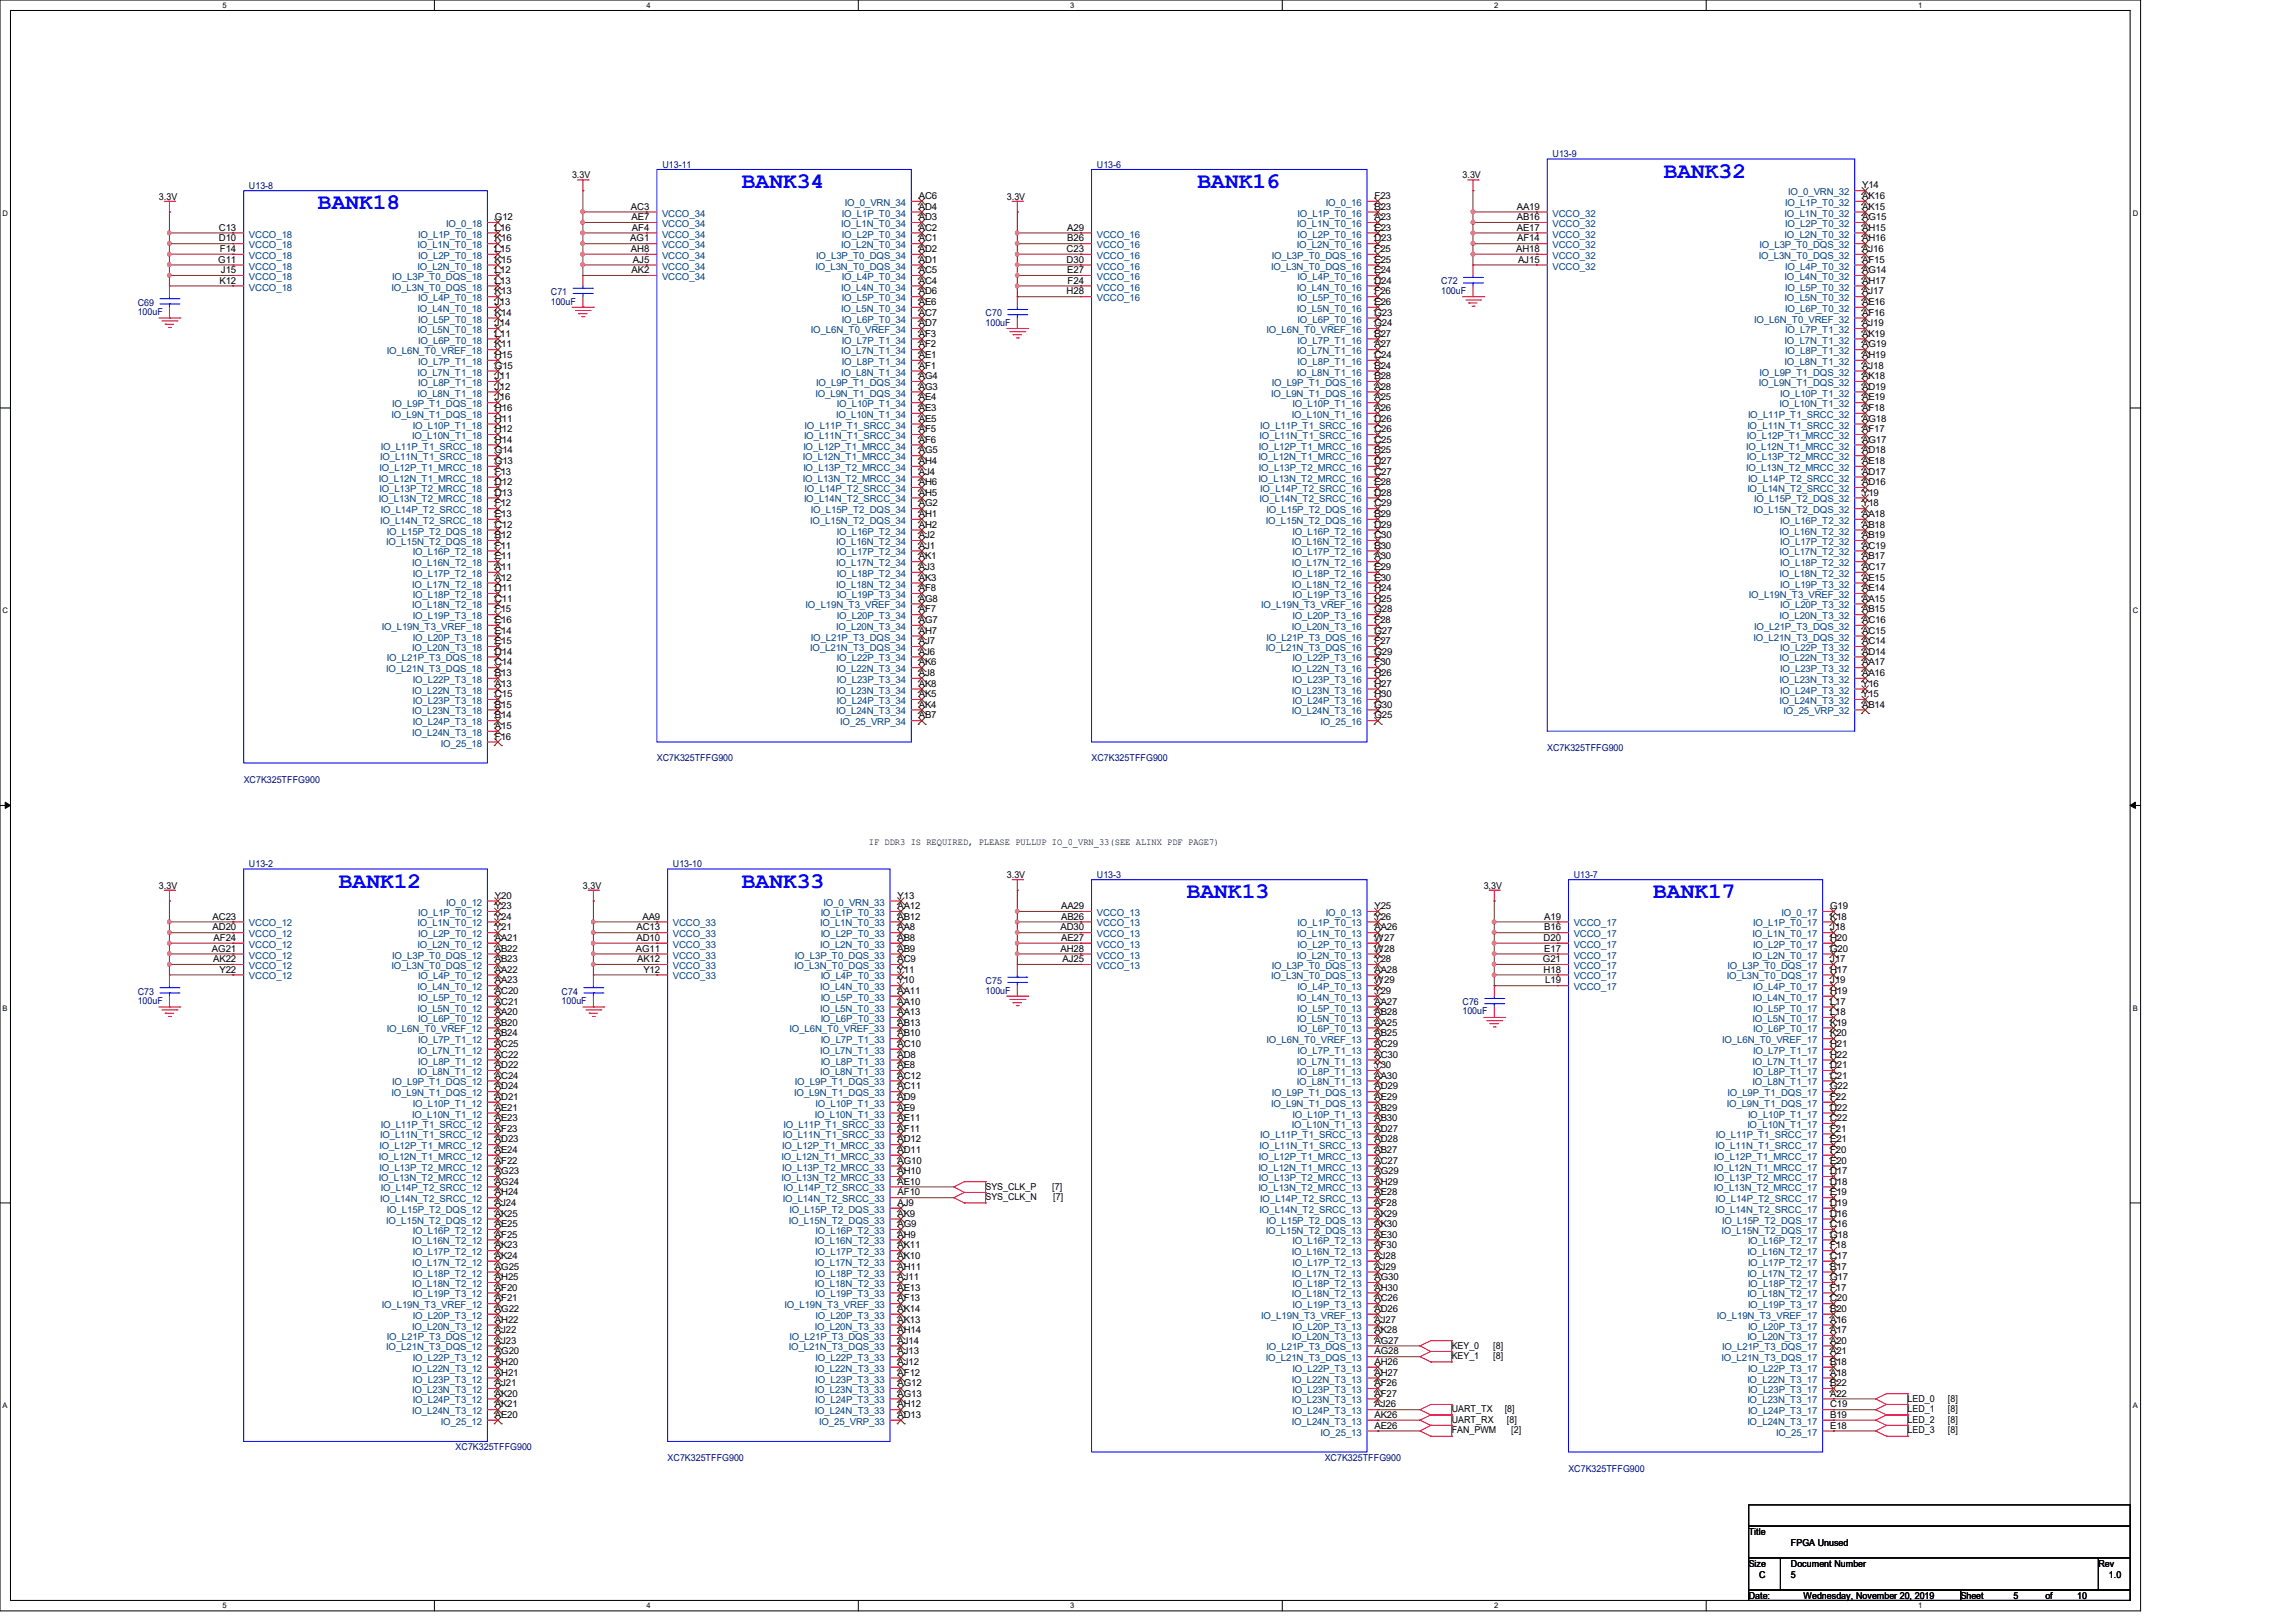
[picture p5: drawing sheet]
<svg xmlns="http://www.w3.org/2000/svg" width="297mm" height="210mm" viewBox="0 0 297 210" stroke-linecap="round" stroke-linejoin="round" font-family="sans-serif">
<defs><g id="words">
<g font-size="2.9" fill="#00f">
<text x="215.3" y="23">BANK32</text>
<text x="41.1" y="27.1">BANK18</text>
<text x="96" y="24.3">BANK34</text>
<text x="155" y="24.3">BANK16</text>
<text x="43.9" y="114.8">BANK12</text>
<text x="96" y="114.8">BANK33</text>
<text x="153.6" y="116.2">BANK13</text>
<text x="214" y="116.2">BANK17</text>
</g>
<g font-size="1.2">
<text x="74" y="23.1">3.3V</text>
<text x="189.3" y="23.1">3.3V</text>
<text x="20.6" y="25.8">3.3V</text>
<text x="28.3" y="29.8">C13</text>
<text x="64" y="28.5">G12</text>
<text x="64" y="29.8">L16</text>
<text x="81.7" y="27.1">AC3</text>
<text x="81.7" y="28.5">AE7</text>
<text x="81.8" y="29.8">AF4</text>
<text x="118.9" y="25.7">AC6</text>
<text x="118.9" y="27.1">AD4</text>
<text x="118.9" y="28.5">AD3</text>
<text x="118.9" y="29.8">AC2</text>
<text x="130.3" y="25.8">3.3V</text>
<text x="138.1" y="29.8">A29</text>
<text x="177.9" y="25.7">F23</text>
<text x="177.9" y="27.1">B23</text>
<text x="177.9" y="28.5">A23</text>
<text x="177.9" y="29.8">E23</text>
<text x="196.3" y="27.1">AA19</text>
<text x="196.3" y="28.5">AB16</text>
<text x="196.3" y="29.8">AE17</text>
<text x="241" y="24.4">Y14</text>
<text x="241" y="25.7">AK16</text>
<text x="241" y="27.1">AK15</text>
<text x="241" y="28.5">AG15</text>
<text x="241" y="29.8">AH15</text>
<text x="28.2" y="34">G11</text>
<text x="28.3" y="31.2">D10</text>
<text x="28.4" y="32.6">F14</text>
<text x="28.6" y="35.3">J15</text>
<text x="64" y="31.2">K16</text>
<text x="64" y="32.6">L15</text>
<text x="64" y="34">K15</text>
<text x="64" y="35.3">L12</text>
<text x="81.6" y="31.2">AG1</text>
<text x="81.7" y="32.6">AH8</text>
<text x="81.7" y="35.3">AK2</text>
<text x="81.9" y="34">AJ5</text>
<text x="118.9" y="31.2">AC1</text>
<text x="118.9" y="32.6">AD2</text>
<text x="118.9" y="34">AD1</text>
<text x="118.9" y="35.3">AC5</text>
<text x="138" y="32.6">C23</text>
<text x="138" y="34">D30</text>
<text x="138.1" y="31.2">B26</text>
<text x="138.1" y="35.3">E27</text>
<text x="177.9" y="31.2">D23</text>
<text x="177.9" y="32.6">F25</text>
<text x="177.9" y="34">E25</text>
<text x="177.9" y="35.3">E24</text>
<text x="196.2" y="32.6">AH18</text>
<text x="196.3" y="31.2">AF14</text>
<text x="196.5" y="34">AJ15</text>
<text x="241" y="31.2">AH16</text>
<text x="241" y="32.6">AJ16</text>
<text x="241" y="34">AF15</text>
<text x="241" y="35.3">AG14</text>
<text x="28.4" y="36.7">K12</text>
<text x="64" y="36.7">L13</text>
<text x="64" y="38.1">K13</text>
<text x="64" y="39.5">J13</text>
<text x="64" y="40.9">K14</text>
<text x="118.9" y="36.7">AC4</text>
<text x="118.9" y="38.1">AD6</text>
<text x="118.9" y="39.5">AE6</text>
<text x="118.9" y="40.9">AC7</text>
<text x="138" y="38.1">H28</text>
<text x="138.2" y="36.7">F24</text>
<text x="177.9" y="36.7">D24</text>
<text x="177.9" y="38.1">F26</text>
<text x="177.9" y="39.5">E26</text>
<text x="177.9" y="40.9">G23</text>
<text x="241" y="36.7">AH17</text>
<text x="241" y="38.1">AJ17</text>
<text x="241" y="39.5">AE16</text>
<text x="241" y="40.9">AF16</text>
<text x="64" y="42.2">J14</text>
<text x="64" y="43.6">L11</text>
<text x="64" y="45">K11</text>
<text x="64" y="46.3">H15</text>
<text x="64" y="47.7">G15</text>
<text x="118.9" y="42.2">AD7</text>
<text x="118.9" y="43.6">AF3</text>
<text x="118.9" y="45">AF2</text>
<text x="118.9" y="46.3">AE1</text>
<text x="118.9" y="47.7">AF1</text>
<text x="177.9" y="42.2">G24</text>
<text x="177.9" y="43.6">B27</text>
<text x="177.9" y="45">A27</text>
<text x="177.9" y="46.3">C24</text>
<text x="177.9" y="47.7">B24</text>
<text x="241" y="42.2">AJ19</text>
<text x="241" y="43.6">AK19</text>
<text x="241" y="45">AG19</text>
<text x="241" y="46.3">AH19</text>
<text x="241" y="47.7">AJ18</text>
<text x="64" y="49.1">J11</text>
<text x="64" y="50.4">J12</text>
<text x="64" y="51.8">J16</text>
<text x="64" y="53.2">H16</text>
<text x="118.9" y="49.1">AG4</text>
<text x="118.9" y="50.4">AG3</text>
<text x="118.9" y="51.8">AE4</text>
<text x="118.9" y="53.2">AE3</text>
<text x="177.9" y="49.1">B28</text>
<text x="177.9" y="50.4">A28</text>
<text x="177.9" y="51.8">A25</text>
<text x="177.9" y="53.2">A26</text>
<text x="241" y="49.1">AK18</text>
<text x="241" y="50.4">AD19</text>
<text x="241" y="51.8">AE19</text>
<text x="241" y="53.2">AF18</text>
<text x="64" y="54.6">H11</text>
<text x="64" y="55.9">H12</text>
<text x="64" y="57.3">H14</text>
<text x="64" y="58.7">G14</text>
<text x="118.9" y="54.6">AE5</text>
<text x="118.9" y="55.9">AF5</text>
<text x="118.9" y="57.3">AF6</text>
<text x="118.9" y="58.7">AG5</text>
<text x="177.9" y="54.6">D26</text>
<text x="177.9" y="55.9">C26</text>
<text x="177.9" y="57.3">C25</text>
<text x="177.9" y="58.7">B25</text>
<text x="241" y="54.6">AG18</text>
<text x="241" y="55.9">AF17</text>
<text x="241" y="57.3">AG17</text>
<text x="241" y="58.7">AD18</text>
<text x="64" y="60">G13</text>
<text x="64" y="61.4">F13</text>
<text x="64" y="62.8">D12</text>
<text x="64" y="64.1">D13</text>
<text x="64" y="65.5">F12</text>
<text x="118.9" y="60">AH4</text>
<text x="118.9" y="61.4">AJ4</text>
<text x="118.9" y="62.8">AH6</text>
<text x="118.9" y="64.1">AH5</text>
<text x="118.9" y="65.5">AG2</text>
<text x="177.9" y="60">D27</text>
<text x="177.9" y="61.4">C27</text>
<text x="177.9" y="62.8">E28</text>
<text x="177.9" y="64.1">D28</text>
<text x="177.9" y="65.5">C29</text>
<text x="241" y="60">AE18</text>
<text x="241" y="61.4">AD17</text>
<text x="241" y="62.8">AD16</text>
<text x="241" y="64.1">Y19</text>
<text x="241" y="65.5">Y18</text>
<text x="64" y="66.9">E13</text>
<text x="64" y="68.3">C12</text>
<text x="64" y="69.6">B12</text>
<text x="64" y="71">F11</text>
<text x="118.9" y="66.9">AH1</text>
<text x="118.9" y="68.3">AH2</text>
<text x="118.9" y="69.6">AJ2</text>
<text x="118.9" y="71">AJ1</text>
<text x="177.9" y="66.9">B29</text>
<text x="177.9" y="68.3">D29</text>
<text x="177.9" y="69.6">C30</text>
<text x="177.9" y="71">B30</text>
<text x="241" y="66.9">AA18</text>
<text x="241" y="68.3">AB18</text>
<text x="241" y="69.6">AB19</text>
<text x="241" y="71">AC19</text>
<text x="64" y="72.4">E11</text>
<text x="64" y="73.7">A11</text>
<text x="64" y="75.1">A12</text>
<text x="64" y="76.5">D11</text>
<text x="64" y="77.9">C11</text>
<text x="118.9" y="72.4">AK1</text>
<text x="118.9" y="73.7">AJ3</text>
<text x="118.9" y="75.1">AK3</text>
<text x="118.9" y="76.5">AF8</text>
<text x="118.9" y="77.9">AG8</text>
<text x="177.9" y="72.4">A30</text>
<text x="177.9" y="73.7">E29</text>
<text x="177.9" y="75.1">E30</text>
<text x="177.9" y="76.5">H24</text>
<text x="177.9" y="77.9">H25</text>
<text x="241" y="72.4">AB17</text>
<text x="241" y="73.7">AC17</text>
<text x="241" y="75.1">AE15</text>
<text x="241" y="76.5">AE14</text>
<text x="241" y="77.9">AA15</text>
<text x="64" y="79.2">F15</text>
<text x="64" y="80.6">E16</text>
<text x="64" y="82">E14</text>
<text x="64" y="83.4">E15</text>
<text x="118.9" y="79.2">AF7</text>
<text x="118.9" y="80.6">AG7</text>
<text x="118.9" y="82">AH7</text>
<text x="118.9" y="83.4">AJ7</text>
<text x="177.9" y="79.2">G28</text>
<text x="177.9" y="80.6">F28</text>
<text x="177.9" y="82">G27</text>
<text x="177.9" y="83.4">F27</text>
<text x="241" y="79.2">AB15</text>
<text x="241" y="80.6">AC16</text>
<text x="241" y="82">AC15</text>
<text x="241" y="83.4">AC14</text>
<text x="64" y="84.7">D14</text>
<text x="64" y="86.1">C14</text>
<text x="64" y="87.5">B13</text>
<text x="64" y="88.9">A13</text>
<text x="118.9" y="84.7">AJ6</text>
<text x="118.9" y="86.1">AK6</text>
<text x="118.9" y="87.5">AJ8</text>
<text x="118.9" y="88.9">AK8</text>
<text x="177.9" y="84.7">G29</text>
<text x="177.9" y="86.1">F30</text>
<text x="177.9" y="87.5">H26</text>
<text x="177.9" y="88.9">H27</text>
<text x="241" y="84.7">AD14</text>
<text x="241" y="86.1">AA17</text>
<text x="241" y="87.5">AA16</text>
<text x="241" y="88.9">Y16</text>
<text x="64" y="90.2">C15</text>
<text x="64" y="91.6">B15</text>
<text x="64" y="93">B14</text>
<text x="64" y="94.3">A15</text>
<text x="64" y="95.7">F16</text>
<text x="118.9" y="90.2">AK5</text>
<text x="118.9" y="91.6">AK4</text>
<text x="118.9" y="93">AB7</text>
<text x="177.9" y="90.2">H30</text>
<text x="177.9" y="91.6">G30</text>
<text x="177.9" y="93">G25</text>
<text x="241" y="90.2">Y15</text>
<text x="241" y="91.6">AB14</text>
<text x="112.4" y="109.3">IF DDR3 IS REQUIRED, PLEASE PULLUP IO_0_VRN_33(SEE ALINX PDF PAGE7)</text>
<text x="130.3" y="113.6">3.3V</text>
<text x="20.6" y="115">3.3V</text>
<text x="27.5" y="119">AC23</text>
<text x="64" y="116.3">Y20</text>
<text x="64" y="117.6">Y23</text>
<text x="64" y="119">Y24</text>
<text x="75.4" y="115">3.3V</text>
<text x="83.1" y="119">AA9</text>
<text x="116.2" y="116.3">Y13</text>
<text x="116.2" y="117.6">AA12</text>
<text x="116.2" y="119">AB12</text>
<text x="137.3" y="117.6">AA29</text>
<text x="137.3" y="119">AB26</text>
<text x="177.9" y="117.6">Y25</text>
<text x="177.9" y="119">Y26</text>
<text x="192" y="115">3.3V</text>
<text x="199.8" y="119">A19</text>
<text x="236.8" y="117.6">G19</text>
<text x="236.8" y="119">K18</text>
<text x="27.4" y="123.1">AG21</text>
<text x="27.5" y="120.4">AD20</text>
<text x="27.6" y="124.5">AK22</text>
<text x="27.6" y="121.7">AF24</text>
<text x="28.4" y="125.9">Y22</text>
<text x="64" y="120.4">Y21</text>
<text x="64" y="121.7">AA21</text>
<text x="64" y="123.1">AB22</text>
<text x="64" y="124.5">AB23</text>
<text x="64" y="125.9">AA22</text>
<text x="82.3" y="123.1">AG11</text>
<text x="82.4" y="120.4">AC13</text>
<text x="82.4" y="121.7">AD10</text>
<text x="82.5" y="124.5">AK12</text>
<text x="83.3" y="125.9">Y12</text>
<text x="116.2" y="120.4">AA8</text>
<text x="116.2" y="121.7">AB8</text>
<text x="116.2" y="123.1">AB9</text>
<text x="116.2" y="124.5">AC9</text>
<text x="116.2" y="125.9">Y11</text>
<text x="137.2" y="120.4">AD30</text>
<text x="137.2" y="123.1">AH28</text>
<text x="137.3" y="121.7">AE27</text>
<text x="137.5" y="124.5">AJ25</text>
<text x="177.9" y="120.4">AA26</text>
<text x="177.9" y="121.7">W27</text>
<text x="177.9" y="123.1">W28</text>
<text x="177.9" y="124.5">Y28</text>
<text x="177.9" y="125.9">AA28</text>
<text x="199.7" y="124.5">G21</text>
<text x="199.8" y="121.7">D20</text>
<text x="199.8" y="125.9">H18</text>
<text x="199.8" y="120.4">B16</text>
<text x="199.8" y="123.1">E17</text>
<text x="236.8" y="120.4">J18</text>
<text x="236.8" y="121.7">H20</text>
<text x="236.8" y="123.1">G20</text>
<text x="236.8" y="124.5">J17</text>
<text x="236.8" y="125.9">H17</text>
<text x="64" y="127.3">AA23</text>
<text x="64" y="128.6">AC20</text>
<text x="64" y="130">AC21</text>
<text x="64" y="131.4">AA20</text>
<text x="116.2" y="127.3">Y10</text>
<text x="116.2" y="128.6">AA11</text>
<text x="116.2" y="130">AA10</text>
<text x="116.2" y="131.4">AA13</text>
<text x="177.9" y="127.3">W29</text>
<text x="177.9" y="128.6">Y29</text>
<text x="177.9" y="130">AA27</text>
<text x="177.9" y="131.4">AB28</text>
<text x="200" y="127.3">L19</text>
<text x="236.8" y="127.3">J19</text>
<text x="236.8" y="128.6">H19</text>
<text x="236.8" y="130">L17</text>
<text x="236.8" y="131.4">L18</text>
<text x="64" y="132.7">AB20</text>
<text x="64" y="134.1">AB24</text>
<text x="64" y="135.5">AC25</text>
<text x="64" y="136.9">AC22</text>
<text x="116.2" y="132.7">AB13</text>
<text x="116.2" y="134.1">AB10</text>
<text x="116.2" y="135.5">AC10</text>
<text x="116.2" y="136.9">AD8</text>
<text x="177.9" y="132.7">AA25</text>
<text x="177.9" y="134.1">AB25</text>
<text x="177.9" y="135.5">AC29</text>
<text x="177.9" y="136.9">AC30</text>
<text x="236.8" y="132.7">K19</text>
<text x="236.8" y="134.1">K20</text>
<text x="236.8" y="135.5">H21</text>
<text x="236.8" y="136.9">H22</text>
<text x="64" y="138.2">AD22</text>
<text x="64" y="139.6">AC24</text>
<text x="64" y="141">AD24</text>
<text x="64" y="142.3">AD21</text>
<text x="64" y="143.7">AE21</text>
<text x="116.2" y="138.2">AE8</text>
<text x="116.2" y="139.6">AC12</text>
<text x="116.2" y="141">AC11</text>
<text x="116.2" y="142.3">AD9</text>
<text x="116.2" y="143.7">AE9</text>
<text x="177.9" y="138.2">Y30</text>
<text x="177.9" y="139.6">AA30</text>
<text x="177.9" y="141">AD29</text>
<text x="177.9" y="142.3">AE29</text>
<text x="177.9" y="143.7">AB29</text>
<text x="236.8" y="138.2">D21</text>
<text x="236.8" y="139.6">C21</text>
<text x="236.8" y="141">G22</text>
<text x="236.8" y="142.3">F22</text>
<text x="236.8" y="143.7">D22</text>
<text x="64" y="145.1">AE23</text>
<text x="64" y="146.4">AF23</text>
<text x="64" y="147.8">AD23</text>
<text x="64" y="149.2">AE24</text>
<text x="116.2" y="145.1">AE11</text>
<text x="116.2" y="146.4">AF11</text>
<text x="116.2" y="147.8">AD12</text>
<text x="116.2" y="149.2">AD11</text>
<text x="177.9" y="145.1">AB30</text>
<text x="177.9" y="146.4">AD27</text>
<text x="177.9" y="147.8">AD28</text>
<text x="177.9" y="149.2">AB27</text>
<text x="236.8" y="145.1">C22</text>
<text x="236.8" y="146.4">F21</text>
<text x="236.8" y="147.8">E21</text>
<text x="236.8" y="149.2">F20</text>
<text x="64" y="150.6">AF22</text>
<text x="64" y="151.9">AG23</text>
<text x="64" y="153.3">AG24</text>
<text x="64" y="154.7">AH24</text>
<text x="116.2" y="150.6">AG10</text>
<text x="116.2" y="151.9">AH10</text>
<text x="116.2" y="153.3">AE10</text>
<text x="116.2" y="154.7">AF10</text>
<text x="127.5" y="153.9">SYS_CLK_P</text>
<text x="127.5" y="155.3">SYS_CLK_N</text>
<text x="136.2" y="153.9">[7]</text>
<text x="136.3" y="155.3">[7]</text>
<text x="177.9" y="150.6">AC27</text>
<text x="177.9" y="151.9">AG29</text>
<text x="177.9" y="153.3">AH29</text>
<text x="177.9" y="154.7">AE28</text>
<text x="236.8" y="150.6">E20</text>
<text x="236.8" y="151.9">D17</text>
<text x="236.8" y="153.3">D18</text>
<text x="236.8" y="154.7">E19</text>
<text x="64" y="156">AJ24</text>
<text x="64" y="157.4">AK25</text>
<text x="64" y="158.8">AE25</text>
<text x="64" y="160.1">AF25</text>
<text x="64" y="161.5">AK23</text>
<text x="116.2" y="156">AJ9</text>
<text x="116.2" y="157.4">AK9</text>
<text x="116.2" y="158.8">AG9</text>
<text x="116.2" y="160.1">AH9</text>
<text x="116.2" y="161.5">AK11</text>
<text x="177.9" y="156">AF28</text>
<text x="177.9" y="157.4">AK29</text>
<text x="177.9" y="158.8">AK30</text>
<text x="177.9" y="160.1">AE30</text>
<text x="177.9" y="161.5">AF30</text>
<text x="236.8" y="156">D19</text>
<text x="236.8" y="157.4">D16</text>
<text x="236.8" y="158.8">C16</text>
<text x="236.8" y="160.1">G18</text>
<text x="236.8" y="161.5">F18</text>
<text x="64" y="162.9">AK24</text>
<text x="64" y="164.3">AG25</text>
<text x="64" y="165.6">AH25</text>
<text x="64" y="167">AF20</text>
<text x="116.2" y="162.9">AK10</text>
<text x="116.2" y="164.3">AH11</text>
<text x="116.2" y="165.6">AJ11</text>
<text x="116.2" y="167">AE13</text>
<text x="177.9" y="162.9">AJ28</text>
<text x="177.9" y="164.3">AJ29</text>
<text x="177.9" y="165.6">AG30</text>
<text x="177.9" y="167">AH30</text>
<text x="236.8" y="162.9">C17</text>
<text x="236.8" y="164.3">B17</text>
<text x="236.8" y="165.6">G17</text>
<text x="236.8" y="167">F17</text>
<text x="64" y="168.4">AF21</text>
<text x="64" y="169.8">AG22</text>
<text x="64" y="171.2">AH22</text>
<text x="64" y="172.5">AJ22</text>
<text x="64" y="173.9">AJ23</text>
<text x="116.2" y="168.4">AF13</text>
<text x="116.2" y="169.8">AK14</text>
<text x="116.2" y="171.2">AK13</text>
<text x="116.2" y="172.5">AH14</text>
<text x="116.2" y="173.9">AJ14</text>
<text x="177.9" y="168.4">AC26</text>
<text x="177.9" y="169.8">AD26</text>
<text x="177.9" y="171.2">AJ27</text>
<text x="177.9" y="172.5">AK28</text>
<text x="177.9" y="173.9">AG27</text>
<text x="236.8" y="168.4">C20</text>
<text x="236.8" y="169.8">B20</text>
<text x="236.8" y="171.2">A16</text>
<text x="236.8" y="172.5">A17</text>
<text x="236.8" y="173.9">A20</text>
<text x="64" y="175.3">AG20</text>
<text x="64" y="176.6">AH20</text>
<text x="64" y="178">AH21</text>
<text x="64" y="179.4">AJ21</text>
<text x="116.2" y="175.3">AJ13</text>
<text x="116.2" y="176.6">AJ12</text>
<text x="116.2" y="178">AF12</text>
<text x="116.2" y="179.4">AG12</text>
<text x="177.9" y="175.3">AG28</text>
<text x="177.9" y="176.6">AH26</text>
<text x="177.9" y="178">AH27</text>
<text x="177.9" y="179.4">AF26</text>
<text x="187.9" y="174.5">KEY_0</text>
<text x="187.9" y="175.9">KEY_1</text>
<text x="193.2" y="174.5">[8]</text>
<text x="193.2" y="175.9">[8]</text>
<text x="236.8" y="175.3">A21</text>
<text x="236.8" y="176.6">B18</text>
<text x="236.8" y="178">A18</text>
<text x="236.8" y="179.4">B22</text>
<text x="64" y="180.7">AK20</text>
<text x="64" y="182.1">AK21</text>
<text x="64" y="183.5">AE20</text>
<text x="116.2" y="180.7">AG13</text>
<text x="116.2" y="182.1">AH12</text>
<text x="116.2" y="183.5">AD13</text>
<text x="177.9" y="180.7">AF27</text>
<text x="177.9" y="182.1">AJ26</text>
<text x="177.9" y="183.5">AK26</text>
<text x="177.9" y="184.9">AE26</text>
<text x="187.9" y="182.7">UART_TX</text>
<text x="187.9" y="184.1">UART_RX</text>
<text x="187.9" y="185.5">FAN_PWM</text>
<text x="194.7" y="182.7">[8]</text>
<text x="195" y="184.1">[8]</text>
<text x="195.6" y="185.5">[2]</text>
<text x="236.8" y="180.7">A22</text>
<text x="236.8" y="182.1">C19</text>
<text x="236.8" y="183.5">B19</text>
<text x="236.8" y="184.9">E18</text>
<text x="246.9" y="181.4">LED_0</text>
<text x="246.9" y="182.7">LED_1</text>
<text x="246.9" y="184.1">LED_2</text>
<text x="246.9" y="185.5">LED_3</text>
<text x="252.1" y="181.4">[8]</text>
<text x="252.1" y="182.7">[8]</text>
<text x="252.1" y="184.1">[8]</text>
<text x="252.1" y="185.5">[8]</text>
<text x="226.3" y="198.6">Title</text>
<text x="226.3" y="202.7">Size</text>
<text x="231.8" y="200">FPGA Unused</text>
<text x="231.8" y="202.7">Document Number</text>
<text x="271.6" y="202.7">Rev</text>
<text x="226.3" y="206.9">Date:</text>
<text x="227.7" y="204.1">C</text>
<text x="231.8" y="204.1">5</text>
<text x="233.4" y="206.9">Wednesday, November 20, 2019</text>
<text x="253.7" y="206.9">Sheet</text>
<text x="260.6" y="206.9">5</text>
<text x="264.7" y="206.9">of</text>
<text x="268.8" y="206.9">10</text>
<text x="272.9" y="204.1">1.0</text>
</g>
<g font-size="1.2" fill="#000080">
<text x="85.7" y="21.7">U13-11</text>
<text x="141.9" y="21.7">U13-6</text>
<text x="200.9" y="20.3">U13-9</text>
<text x="32.2" y="24.4">U13-8</text>
<text x="17.8" y="39.5">C69</text>
<text x="17.8" y="40.8">100uF</text>
<text x="71.3" y="38.1">C71</text>
<text x="71.3" y="39.4">100uF</text>
<text x="127.5" y="40.9">C70</text>
<text x="186.5" y="36.8">C72</text>
<text x="186.5" y="38">100uF</text>
<text x="127.5" y="42.1">100uF</text>
<text x="31.5" y="101.3">XC7K325TFFG900</text>
<text x="85" y="98.5">XC7K325TFFG900</text>
<text x="141.3" y="98.5">XC7K325TFFG900</text>
<text x="200.2" y="97.2">XC7K325TFFG900</text>
<text x="32.2" y="112.2">U13-2</text>
<text x="87.1" y="112.2">U13-10</text>
<text x="141.9" y="113.6">U13-3</text>
<text x="203.7" y="113.6">U13-7</text>
<text x="17.8" y="128.7">C73</text>
<text x="17.8" y="129.9">100uF</text>
<text x="72.7" y="128.7">C74</text>
<text x="72.7" y="129.9">100uF</text>
<text x="127.5" y="127.3">C75</text>
<text x="127.5" y="128.6">100uF</text>
<text x="189.3" y="130">C76</text>
<text x="189.3" y="131.3">100uF</text>
<text x="59" y="187.7">XC7K325TFFG900</text>
<text x="86.4" y="189">XC7K325TFFG900</text>
<text x="171.4" y="189">XC7K325TFFG900</text>
<text x="203" y="190.4">XC7K325TFFG900</text>
</g>
<g font-size="1.2" fill="#004080">
<text x="57.7" y="29.4">IO_0_18</text>
<text x="85.7" y="28">VCCO_34</text>
<text x="85.7" y="29.4">VCCO_34</text>
<text x="108.9" y="29.4">IO_L1N_T0_34</text>
<text x="109" y="28">IO_L1P_T0_34</text>
<text x="109.3" y="26.6">IO_0_VRN_34</text>
<text x="167.8" y="29.4">IO_L1N_T0_16</text>
<text x="167.9" y="28">IO_L1P_T0_16</text>
<text x="171.6" y="26.6">IO_0_16</text>
<text x="200.9" y="28">VCCO_32</text>
<text x="200.9" y="29.4">VCCO_32</text>
<text x="231" y="28">IO_L1N_T0_32</text>
<text x="231" y="26.6">IO_L1P_T0_32</text>
<text x="231" y="29.4">IO_L2P_T0_32</text>
<text x="231.4" y="25.3">IO_0_VRN_32</text>
<text x="32.2" y="30.7">VCCO_18</text>
<text x="32.2" y="32.1">VCCO_18</text>
<text x="32.2" y="33.5">VCCO_18</text>
<text x="32.2" y="34.9">VCCO_18</text>
<text x="54" y="32.1">IO_L1N_T0_18</text>
<text x="54" y="34.9">IO_L2N_T0_18</text>
<text x="54.1" y="30.7">IO_L1P_T0_18</text>
<text x="54.1" y="33.5">IO_L2P_T0_18</text>
<text x="85.7" y="30.7">VCCO_34</text>
<text x="85.7" y="32.1">VCCO_34</text>
<text x="85.7" y="33.5">VCCO_34</text>
<text x="85.7" y="34.9">VCCO_34</text>
<text x="105.5" y="34.9">IO_L3N_T0_DQS_34</text>
<text x="105.6" y="33.5">IO_L3P_T0_DQS_34</text>
<text x="108.9" y="32.1">IO_L2N_T0_34</text>
<text x="109" y="30.7">IO_L2P_T0_34</text>
<text x="141.9" y="30.7">VCCO_16</text>
<text x="141.9" y="32.1">VCCO_16</text>
<text x="141.9" y="33.5">VCCO_16</text>
<text x="141.9" y="34.9">VCCO_16</text>
<text x="164.5" y="34.9">IO_L3N_T0_DQS_16</text>
<text x="164.6" y="33.5">IO_L3P_T0_DQS_16</text>
<text x="167.8" y="32.1">IO_L2N_T0_16</text>
<text x="167.9" y="30.7">IO_L2P_T0_16</text>
<text x="200.9" y="30.7">VCCO_32</text>
<text x="200.9" y="32.1">VCCO_32</text>
<text x="200.9" y="33.5">VCCO_32</text>
<text x="200.9" y="34.9">VCCO_32</text>
<text x="227.6" y="33.5">IO_L3N_T0_DQS_32</text>
<text x="227.7" y="32.1">IO_L3P_T0_DQS_32</text>
<text x="231" y="30.7">IO_L2N_T0_32</text>
<text x="231" y="34.9">IO_L4P_T0_32</text>
<text x="32.2" y="36.2">VCCO_18</text>
<text x="32.2" y="37.6">VCCO_18</text>
<text x="50.7" y="37.6">IO_L3N_T0_DQS_18</text>
<text x="50.8" y="36.2">IO_L3P_T0_DQS_18</text>
<text x="54" y="40.3">IO_L4N_T0_18</text>
<text x="54.1" y="39">IO_L4P_T0_18</text>
<text x="54.1" y="41.7">IO_L5P_T0_18</text>
<text x="85.7" y="36.2">VCCO_34</text>
<text x="108.9" y="37.6">IO_L4N_T0_34</text>
<text x="108.9" y="40.3">IO_L5N_T0_34</text>
<text x="109" y="36.2">IO_L4P_T0_34</text>
<text x="109" y="39">IO_L5P_T0_34</text>
<text x="109" y="41.7">IO_L6P_T0_34</text>
<text x="141.9" y="36.2">VCCO_16</text>
<text x="141.9" y="37.6">VCCO_16</text>
<text x="141.9" y="39">VCCO_16</text>
<text x="167.8" y="37.6">IO_L4N_T0_16</text>
<text x="167.8" y="40.3">IO_L5N_T0_16</text>
<text x="167.9" y="36.2">IO_L4P_T0_16</text>
<text x="167.9" y="39">IO_L5P_T0_16</text>
<text x="167.9" y="41.7">IO_L6P_T0_16</text>
<text x="227" y="41.7">IO_L6N_T0_VREF_32</text>
<text x="231" y="36.2">IO_L4N_T0_32</text>
<text x="231" y="39">IO_L5N_T0_32</text>
<text x="231" y="37.6">IO_L5P_T0_32</text>
<text x="231" y="40.3">IO_L6P_T0_32</text>
<text x="50.1" y="45.8">IO_L6N_T0_VREF_18</text>
<text x="54" y="43.1">IO_L5N_T0_18</text>
<text x="54.1" y="44.4">IO_L6P_T0_18</text>
<text x="54.1" y="47.2">IO_L7P_T1_18</text>
<text x="104.9" y="43.1">IO_L6N_T0_VREF_34</text>
<text x="108.9" y="45.8">IO_L7N_T1_34</text>
<text x="109" y="44.4">IO_L7P_T1_34</text>
<text x="109" y="47.2">IO_L8P_T1_34</text>
<text x="163.9" y="43.1">IO_L6N_T0_VREF_16</text>
<text x="167.8" y="45.8">IO_L7N_T1_16</text>
<text x="167.9" y="44.4">IO_L7P_T1_16</text>
<text x="167.9" y="47.2">IO_L8P_T1_16</text>
<text x="231" y="44.4">IO_L7N_T1_32</text>
<text x="231" y="47.2">IO_L8N_T1_32</text>
<text x="231" y="43.1">IO_L7P_T1_32</text>
<text x="231" y="45.8">IO_L8P_T1_32</text>
<text x="50.8" y="52.7">IO_L9P_T1_DQS_18</text>
<text x="54" y="48.6">IO_L7N_T1_18</text>
<text x="54" y="51.3">IO_L8N_T1_18</text>
<text x="54.1" y="50">IO_L8P_T1_18</text>
<text x="105.5" y="51.3">IO_L9N_T1_DQS_34</text>
<text x="105.6" y="50">IO_L9P_T1_DQS_34</text>
<text x="108.3" y="52.7">IO_L10P_T1_34</text>
<text x="108.9" y="48.6">IO_L8N_T1_34</text>
<text x="164.5" y="51.3">IO_L9N_T1_DQS_16</text>
<text x="164.6" y="50">IO_L9P_T1_DQS_16</text>
<text x="167.3" y="52.7">IO_L10P_T1_16</text>
<text x="167.8" y="48.6">IO_L8N_T1_16</text>
<text x="227.6" y="50">IO_L9N_T1_DQS_32</text>
<text x="227.7" y="48.6">IO_L9P_T1_DQS_32</text>
<text x="230.3" y="52.7">IO_L10N_T1_32</text>
<text x="230.4" y="51.3">IO_L10P_T1_32</text>
<text x="49.2" y="59.6">IO_L11N_T1_SRCC_18</text>
<text x="49.3" y="58.2">IO_L11P_T1_SRCC_18</text>
<text x="50.7" y="54.1">IO_L9N_T1_DQS_18</text>
<text x="53.3" y="56.8">IO_L10N_T1_18</text>
<text x="53.4" y="55.5">IO_L10P_T1_18</text>
<text x="103.9" y="59.6">IO_L12N_T1_MRCC_34</text>
<text x="104" y="58.2">IO_L12P_T1_MRCC_34</text>
<text x="104.1" y="56.8">IO_L11N_T1_SRCC_34</text>
<text x="104.1" y="55.5">IO_L11P_T1_SRCC_34</text>
<text x="108.2" y="54.1">IO_L10N_T1_34</text>
<text x="162.8" y="59.6">IO_L12N_T1_MRCC_16</text>
<text x="162.9" y="58.2">IO_L12P_T1_MRCC_16</text>
<text x="163" y="56.8">IO_L11N_T1_SRCC_16</text>
<text x="163.1" y="55.5">IO_L11P_T1_SRCC_16</text>
<text x="167.2" y="54.1">IO_L10N_T1_16</text>
<text x="226" y="58.2">IO_L12N_T1_MRCC_32</text>
<text x="226.1" y="56.8">IO_L12P_T1_MRCC_32</text>
<text x="226.1" y="59.6">IO_L13P_T2_MRCC_32</text>
<text x="226.1" y="55.5">IO_L11N_T1_SRCC_32</text>
<text x="226.2" y="54.1">IO_L11P_T1_SRCC_32</text>
<text x="49" y="62.3">IO_L12N_T1_MRCC_18</text>
<text x="49" y="65">IO_L13N_T2_MRCC_18</text>
<text x="49.1" y="60.9">IO_L12P_T1_MRCC_18</text>
<text x="49.1" y="63.7">IO_L13P_T2_MRCC_18</text>
<text x="103.9" y="62.3">IO_L13N_T2_MRCC_34</text>
<text x="104" y="60.9">IO_L13P_T2_MRCC_34</text>
<text x="104.1" y="65">IO_L14N_T2_SRCC_34</text>
<text x="104.1" y="63.7">IO_L14P_T2_SRCC_34</text>
<text x="162.8" y="62.3">IO_L13N_T2_MRCC_16</text>
<text x="162.9" y="60.9">IO_L13P_T2_MRCC_16</text>
<text x="163" y="65">IO_L14N_T2_SRCC_16</text>
<text x="163.1" y="63.7">IO_L14P_T2_SRCC_16</text>
<text x="226" y="60.9">IO_L13N_T2_MRCC_32</text>
<text x="226.1" y="63.7">IO_L14N_T2_SRCC_32</text>
<text x="226.2" y="62.3">IO_L14P_T2_SRCC_32</text>
<text x="227" y="65">IO_L15P_T2_DQS_32</text>
<text x="49.2" y="67.8">IO_L14N_T2_SRCC_18</text>
<text x="49.3" y="66.4">IO_L14P_T2_SRCC_18</text>
<text x="50" y="70.5">IO_L15N_T2_DQS_18</text>
<text x="50.1" y="69.2">IO_L15P_T2_DQS_18</text>
<text x="53.4" y="71.9">IO_L16P_T2_18</text>
<text x="104.9" y="67.8">IO_L15N_T2_DQS_34</text>
<text x="104.9" y="66.4">IO_L15P_T2_DQS_34</text>
<text x="108.2" y="70.5">IO_L16N_T2_34</text>
<text x="108.3" y="69.2">IO_L16P_T2_34</text>
<text x="108.3" y="71.9">IO_L17P_T2_34</text>
<text x="163.8" y="67.8">IO_L15N_T2_DQS_16</text>
<text x="163.9" y="66.4">IO_L15P_T2_DQS_16</text>
<text x="167.2" y="70.5">IO_L16N_T2_16</text>
<text x="167.3" y="69.2">IO_L16P_T2_16</text>
<text x="167.3" y="71.9">IO_L17P_T2_16</text>
<text x="226.9" y="66.4">IO_L15N_T2_DQS_32</text>
<text x="230.3" y="69.2">IO_L16N_T2_32</text>
<text x="230.3" y="71.9">IO_L17N_T2_32</text>
<text x="230.4" y="67.8">IO_L16P_T2_32</text>
<text x="230.4" y="70.5">IO_L17P_T2_32</text>
<text x="53.3" y="73.3">IO_L16N_T2_18</text>
<text x="53.3" y="76">IO_L17N_T2_18</text>
<text x="53.4" y="74.6">IO_L17P_T2_18</text>
<text x="53.4" y="77.4">IO_L18P_T2_18</text>
<text x="108.2" y="73.3">IO_L17N_T2_34</text>
<text x="108.2" y="76">IO_L18N_T2_34</text>
<text x="108.3" y="74.6">IO_L18P_T2_34</text>
<text x="108.3" y="77.4">IO_L19P_T3_34</text>
<text x="167.2" y="73.3">IO_L17N_T2_16</text>
<text x="167.2" y="76">IO_L18N_T2_16</text>
<text x="167.3" y="74.6">IO_L18P_T2_16</text>
<text x="167.3" y="77.4">IO_L19P_T3_16</text>
<text x="226.3" y="77.4">IO_L19N_T3_VREF_32</text>
<text x="230.3" y="74.6">IO_L18N_T2_32</text>
<text x="230.4" y="73.3">IO_L18P_T2_32</text>
<text x="230.4" y="76">IO_L19P_T3_32</text>
<text x="49.4" y="81.5">IO_L19N_T3_VREF_18</text>
<text x="53.3" y="78.7">IO_L18N_T2_18</text>
<text x="53.4" y="80.1">IO_L19P_T3_18</text>
<text x="53.4" y="82.9">IO_L20P_T3_18</text>
<text x="104.3" y="78.7">IO_L19N_T3_VREF_34</text>
<text x="104.9" y="82.9">IO_L21P_T3_DQS_34</text>
<text x="108.2" y="81.5">IO_L20N_T3_34</text>
<text x="108.3" y="80.1">IO_L20P_T3_34</text>
<text x="163.2" y="78.7">IO_L19N_T3_VREF_16</text>
<text x="163.9" y="82.9">IO_L21P_T3_DQS_16</text>
<text x="167.2" y="81.5">IO_L20N_T3_16</text>
<text x="167.3" y="80.1">IO_L20P_T3_16</text>
<text x="226.9" y="82.9">IO_L21N_T3_DQS_32</text>
<text x="227" y="81.5">IO_L21P_T3_DQS_32</text>
<text x="230.3" y="80.1">IO_L20N_T3_32</text>
<text x="230.4" y="78.7">IO_L20P_T3_32</text>
<text x="50" y="87">IO_L21N_T3_DQS_18</text>
<text x="50.1" y="85.6">IO_L21P_T3_DQS_18</text>
<text x="53.3" y="84.2">IO_L20N_T3_18</text>
<text x="53.3" y="89.7">IO_L22N_T3_18</text>
<text x="53.4" y="88.3">IO_L22P_T3_18</text>
<text x="104.9" y="84.2">IO_L21N_T3_DQS_34</text>
<text x="108.2" y="87">IO_L22N_T3_34</text>
<text x="108.2" y="89.7">IO_L23N_T3_34</text>
<text x="108.3" y="85.6">IO_L22P_T3_34</text>
<text x="108.3" y="88.3">IO_L23P_T3_34</text>
<text x="163.8" y="84.2">IO_L21N_T3_DQS_16</text>
<text x="167.2" y="87">IO_L22N_T3_16</text>
<text x="167.2" y="89.7">IO_L23N_T3_16</text>
<text x="167.3" y="85.6">IO_L22P_T3_16</text>
<text x="167.3" y="88.3">IO_L23P_T3_16</text>
<text x="230.3" y="85.6">IO_L22N_T3_32</text>
<text x="230.3" y="88.3">IO_L23N_T3_32</text>
<text x="230.4" y="84.2">IO_L22P_T3_32</text>
<text x="230.4" y="87">IO_L23P_T3_32</text>
<text x="230.4" y="89.7">IO_L24P_T3_32</text>
<text x="53.3" y="92.5">IO_L23N_T3_18</text>
<text x="53.3" y="95.2">IO_L24N_T3_18</text>
<text x="53.4" y="91.1">IO_L23P_T3_18</text>
<text x="53.4" y="93.9">IO_L24P_T3_18</text>
<text x="108.2" y="92.5">IO_L24N_T3_34</text>
<text x="108.3" y="91.1">IO_L24P_T3_34</text>
<text x="108.7" y="93.9">IO_25_VRP_34</text>
<text x="167.2" y="92.5">IO_L24N_T3_16</text>
<text x="167.3" y="91.1">IO_L24P_T3_16</text>
<text x="170.9" y="93.9">IO_25_16</text>
<text x="230.3" y="91.1">IO_L24N_T3_32</text>
<text x="230.8" y="92.5">IO_25_VRP_32</text>
<text x="57.1" y="96.6">IO_25_18</text>
<text x="32.2" y="119.9">VCCO_12</text>
<text x="54" y="119.9">IO_L1N_T0_12</text>
<text x="54.1" y="118.5">IO_L1P_T0_12</text>
<text x="57.7" y="117.2">IO_0_12</text>
<text x="87.1" y="119.9">VCCO_33</text>
<text x="106.1" y="119.9">IO_L1N_T0_33</text>
<text x="106.2" y="118.5">IO_L1P_T0_33</text>
<text x="106.6" y="117.2">IO_0_VRN_33</text>
<text x="141.9" y="118.5">VCCO_13</text>
<text x="141.9" y="119.9">VCCO_13</text>
<text x="167.9" y="119.9">IO_L1P_T0_13</text>
<text x="171.6" y="118.5">IO_0_13</text>
<text x="203.7" y="119.9">VCCO_17</text>
<text x="226.9" y="119.9">IO_L1P_T0_17</text>
<text x="230.5" y="118.5">IO_0_17</text>
<text x="32.2" y="121.3">VCCO_12</text>
<text x="32.2" y="122.6">VCCO_12</text>
<text x="32.2" y="124">VCCO_12</text>
<text x="32.2" y="125.4">VCCO_12</text>
<text x="50.7" y="125.4">IO_L3N_T0_DQS_12</text>
<text x="50.8" y="124">IO_L3P_T0_DQS_12</text>
<text x="54" y="122.6">IO_L2N_T0_12</text>
<text x="54.1" y="121.3">IO_L2P_T0_12</text>
<text x="87.1" y="121.3">VCCO_33</text>
<text x="87.1" y="122.6">VCCO_33</text>
<text x="87.1" y="124">VCCO_33</text>
<text x="87.1" y="125.4">VCCO_33</text>
<text x="102.8" y="125.4">IO_L3N_T0_DQS_33</text>
<text x="102.9" y="124">IO_L3P_T0_DQS_33</text>
<text x="106.1" y="122.6">IO_L2N_T0_33</text>
<text x="106.2" y="121.3">IO_L2P_T0_33</text>
<text x="141.9" y="121.3">VCCO_13</text>
<text x="141.9" y="122.6">VCCO_13</text>
<text x="141.9" y="124">VCCO_13</text>
<text x="141.9" y="125.4">VCCO_13</text>
<text x="164.6" y="125.4">IO_L3P_T0_DQS_13</text>
<text x="167.8" y="121.3">IO_L1N_T0_13</text>
<text x="167.8" y="124">IO_L2N_T0_13</text>
<text x="167.9" y="122.6">IO_L2P_T0_13</text>
<text x="203.7" y="121.3">VCCO_17</text>
<text x="203.7" y="122.6">VCCO_17</text>
<text x="203.7" y="124">VCCO_17</text>
<text x="203.7" y="125.4">VCCO_17</text>
<text x="223.6" y="125.4">IO_L3P_T0_DQS_17</text>
<text x="226.8" y="121.3">IO_L1N_T0_17</text>
<text x="226.8" y="124">IO_L2N_T0_17</text>
<text x="226.9" y="122.6">IO_L2P_T0_17</text>
<text x="32.2" y="126.7">VCCO_12</text>
<text x="54" y="128.1">IO_L4N_T0_12</text>
<text x="54" y="130.9">IO_L5N_T0_12</text>
<text x="54.1" y="126.7">IO_L4P_T0_12</text>
<text x="54.1" y="129.5">IO_L5P_T0_12</text>
<text x="87.1" y="126.7">VCCO_33</text>
<text x="106.1" y="128.1">IO_L4N_T0_33</text>
<text x="106.1" y="130.9">IO_L5N_T0_33</text>
<text x="106.2" y="126.7">IO_L4P_T0_33</text>
<text x="106.2" y="129.5">IO_L5P_T0_33</text>
<text x="164.5" y="126.7">IO_L3N_T0_DQS_13</text>
<text x="167.8" y="129.5">IO_L4N_T0_13</text>
<text x="167.9" y="128.1">IO_L4P_T0_13</text>
<text x="167.9" y="130.9">IO_L5P_T0_13</text>
<text x="203.7" y="126.7">VCCO_17</text>
<text x="203.7" y="128.1">VCCO_17</text>
<text x="223.5" y="126.7">IO_L3N_T0_DQS_17</text>
<text x="226.8" y="129.5">IO_L4N_T0_17</text>
<text x="226.9" y="128.1">IO_L4P_T0_17</text>
<text x="226.9" y="130.9">IO_L5P_T0_17</text>
<text x="50.1" y="133.6">IO_L6N_T0_VREF_12</text>
<text x="54" y="136.4">IO_L7N_T1_12</text>
<text x="54.1" y="132.2">IO_L6P_T0_12</text>
<text x="54.1" y="135">IO_L7P_T1_12</text>
<text x="54.1" y="137.8">IO_L8P_T1_12</text>
<text x="102.2" y="133.6">IO_L6N_T0_VREF_33</text>
<text x="106.1" y="136.4">IO_L7N_T1_33</text>
<text x="106.2" y="132.2">IO_L6P_T0_33</text>
<text x="106.2" y="135">IO_L7P_T1_33</text>
<text x="106.2" y="137.8">IO_L8P_T1_33</text>
<text x="163.9" y="135">IO_L6N_T0_VREF_13</text>
<text x="167.8" y="132.2">IO_L5N_T0_13</text>
<text x="167.8" y="137.8">IO_L7N_T1_13</text>
<text x="167.9" y="133.6">IO_L6P_T0_13</text>
<text x="167.9" y="136.4">IO_L7P_T1_13</text>
<text x="222.9" y="135">IO_L6N_T0_VREF_17</text>
<text x="226.8" y="132.2">IO_L5N_T0_17</text>
<text x="226.8" y="137.8">IO_L7N_T1_17</text>
<text x="226.9" y="133.6">IO_L6P_T0_17</text>
<text x="226.9" y="136.4">IO_L7P_T1_17</text>
<text x="50.7" y="141.9">IO_L9N_T1_DQS_12</text>
<text x="50.8" y="140.5">IO_L9P_T1_DQS_12</text>
<text x="53.4" y="143.2">IO_L10P_T1_12</text>
<text x="54" y="139.1">IO_L8N_T1_12</text>
<text x="102.8" y="141.9">IO_L9N_T1_DQS_33</text>
<text x="102.9" y="140.5">IO_L9P_T1_DQS_33</text>
<text x="105.5" y="143.2">IO_L10P_T1_33</text>
<text x="106.1" y="139.1">IO_L8N_T1_33</text>
<text x="164.5" y="143.2">IO_L9N_T1_DQS_13</text>
<text x="164.6" y="141.9">IO_L9P_T1_DQS_13</text>
<text x="167.8" y="140.5">IO_L8N_T1_13</text>
<text x="167.9" y="139.1">IO_L8P_T1_13</text>
<text x="223.5" y="143.2">IO_L9N_T1_DQS_17</text>
<text x="223.6" y="141.9">IO_L9P_T1_DQS_17</text>
<text x="226.8" y="140.5">IO_L8N_T1_17</text>
<text x="226.9" y="139.1">IO_L8P_T1_17</text>
<text x="49.1" y="148.7">IO_L12P_T1_MRCC_12</text>
<text x="49.2" y="147.3">IO_L11N_T1_SRCC_12</text>
<text x="49.3" y="146">IO_L11P_T1_SRCC_12</text>
<text x="53.3" y="144.6">IO_L10N_T1_12</text>
<text x="101.2" y="148.7">IO_L12P_T1_MRCC_33</text>
<text x="101.3" y="147.3">IO_L11N_T1_SRCC_33</text>
<text x="101.4" y="146">IO_L11P_T1_SRCC_33</text>
<text x="105.4" y="144.6">IO_L10N_T1_33</text>
<text x="163" y="148.7">IO_L11N_T1_SRCC_13</text>
<text x="163.1" y="147.3">IO_L11P_T1_SRCC_13</text>
<text x="167.2" y="146">IO_L10N_T1_13</text>
<text x="167.3" y="144.6">IO_L10P_T1_13</text>
<text x="222" y="148.7">IO_L11N_T1_SRCC_17</text>
<text x="222.1" y="147.3">IO_L11P_T1_SRCC_17</text>
<text x="226.1" y="146">IO_L10N_T1_17</text>
<text x="226.2" y="144.6">IO_L10P_T1_17</text>
<text x="49" y="150.1">IO_L12N_T1_MRCC_12</text>
<text x="49" y="152.8">IO_L13N_T2_MRCC_12</text>
<text x="49.1" y="151.5">IO_L13P_T2_MRCC_12</text>
<text x="49.2" y="155.6">IO_L14N_T2_SRCC_12</text>
<text x="49.3" y="154.2">IO_L14P_T2_SRCC_12</text>
<text x="101.1" y="150.1">IO_L12N_T1_MRCC_33</text>
<text x="101.1" y="152.8">IO_L13N_T2_MRCC_33</text>
<text x="101.2" y="151.5">IO_L13P_T2_MRCC_33</text>
<text x="101.3" y="155.6">IO_L14N_T2_SRCC_33</text>
<text x="101.4" y="154.2">IO_L14P_T2_SRCC_33</text>
<text x="162.8" y="151.5">IO_L12N_T1_MRCC_13</text>
<text x="162.8" y="154.2">IO_L13N_T2_MRCC_13</text>
<text x="162.9" y="150.1">IO_L12P_T1_MRCC_13</text>
<text x="162.9" y="152.8">IO_L13P_T2_MRCC_13</text>
<text x="163.1" y="155.6">IO_L14P_T2_SRCC_13</text>
<text x="221.8" y="151.5">IO_L12N_T1_MRCC_17</text>
<text x="221.8" y="154.2">IO_L13N_T2_MRCC_17</text>
<text x="221.9" y="150.1">IO_L12P_T1_MRCC_17</text>
<text x="221.9" y="152.8">IO_L13P_T2_MRCC_17</text>
<text x="222.1" y="155.6">IO_L14P_T2_SRCC_17</text>
<text x="50" y="158.3">IO_L15N_T2_DQS_12</text>
<text x="50.1" y="156.9">IO_L15P_T2_DQS_12</text>
<text x="53.3" y="161">IO_L16N_T2_12</text>
<text x="53.4" y="159.7">IO_L16P_T2_12</text>
<text x="102.1" y="158.3">IO_L15N_T2_DQS_33</text>
<text x="102.2" y="156.9">IO_L15P_T2_DQS_33</text>
<text x="105.4" y="161">IO_L16N_T2_33</text>
<text x="105.5" y="159.7">IO_L16P_T2_33</text>
<text x="163" y="156.9">IO_L14N_T2_SRCC_13</text>
<text x="163.8" y="159.7">IO_L15N_T2_DQS_13</text>
<text x="163.9" y="158.3">IO_L15P_T2_DQS_13</text>
<text x="167.3" y="161">IO_L16P_T2_13</text>
<text x="222" y="156.9">IO_L14N_T2_SRCC_17</text>
<text x="222.8" y="159.7">IO_L15N_T2_DQS_17</text>
<text x="222.9" y="158.3">IO_L15P_T2_DQS_17</text>
<text x="226.2" y="161">IO_L16P_T2_17</text>
<text x="53.3" y="163.8">IO_L17N_T2_12</text>
<text x="53.3" y="166.5">IO_L18N_T2_12</text>
<text x="53.4" y="162.4">IO_L17P_T2_12</text>
<text x="53.4" y="165.2">IO_L18P_T2_12</text>
<text x="53.4" y="167.9">IO_L19P_T3_12</text>
<text x="105.4" y="163.8">IO_L17N_T2_33</text>
<text x="105.4" y="166.5">IO_L18N_T2_33</text>
<text x="105.5" y="162.4">IO_L17P_T2_33</text>
<text x="105.5" y="165.2">IO_L18P_T2_33</text>
<text x="105.5" y="167.9">IO_L19P_T3_33</text>
<text x="167.2" y="162.4">IO_L16N_T2_13</text>
<text x="167.2" y="165.2">IO_L17N_T2_13</text>
<text x="167.2" y="167.9">IO_L18N_T2_13</text>
<text x="167.3" y="163.8">IO_L17P_T2_13</text>
<text x="167.3" y="166.5">IO_L18P_T2_13</text>
<text x="226.1" y="162.4">IO_L16N_T2_17</text>
<text x="226.1" y="165.2">IO_L17N_T2_17</text>
<text x="226.1" y="167.9">IO_L18N_T2_17</text>
<text x="226.2" y="163.8">IO_L17P_T2_17</text>
<text x="226.2" y="166.5">IO_L18P_T2_17</text>
<text x="49.4" y="169.3">IO_L19N_T3_VREF_12</text>
<text x="50.1" y="173.4">IO_L21P_T3_DQS_12</text>
<text x="53.3" y="172">IO_L20N_T3_12</text>
<text x="53.4" y="170.6">IO_L20P_T3_12</text>
<text x="101.5" y="169.3">IO_L19N_T3_VREF_33</text>
<text x="102.2" y="173.4">IO_L21P_T3_DQS_33</text>
<text x="105.4" y="172">IO_L20N_T3_33</text>
<text x="105.5" y="170.6">IO_L20P_T3_33</text>
<text x="163.2" y="170.6">IO_L19N_T3_VREF_13</text>
<text x="167.2" y="173.4">IO_L20N_T3_13</text>
<text x="167.3" y="169.3">IO_L19P_T3_13</text>
<text x="167.3" y="172">IO_L20P_T3_13</text>
<text x="222.2" y="170.6">IO_L19N_T3_VREF_17</text>
<text x="226.1" y="173.4">IO_L20N_T3_17</text>
<text x="226.2" y="169.3">IO_L19P_T3_17</text>
<text x="226.2" y="172">IO_L20P_T3_17</text>
<text x="50" y="174.7">IO_L21N_T3_DQS_12</text>
<text x="53.3" y="177.5">IO_L22N_T3_12</text>
<text x="53.4" y="176.1">IO_L22P_T3_12</text>
<text x="53.4" y="178.9">IO_L23P_T3_12</text>
<text x="102.1" y="174.7">IO_L21N_T3_DQS_33</text>
<text x="105.4" y="177.5">IO_L22N_T3_33</text>
<text x="105.5" y="176.1">IO_L22P_T3_33</text>
<text x="105.5" y="178.9">IO_L23P_T3_33</text>
<text x="163.8" y="176.1">IO_L21N_T3_DQS_13</text>
<text x="163.9" y="174.7">IO_L21P_T3_DQS_13</text>
<text x="167.2" y="178.9">IO_L22N_T3_13</text>
<text x="167.3" y="177.5">IO_L22P_T3_13</text>
<text x="222.8" y="176.1">IO_L21N_T3_DQS_17</text>
<text x="222.9" y="174.7">IO_L21P_T3_DQS_17</text>
<text x="226.1" y="178.9">IO_L22N_T3_17</text>
<text x="226.2" y="177.5">IO_L22P_T3_17</text>
<text x="53.3" y="180.3">IO_L23N_T3_12</text>
<text x="53.3" y="183">IO_L24N_T3_12</text>
<text x="53.4" y="181.6">IO_L24P_T3_12</text>
<text x="57.1" y="184.4">IO_25_12</text>
<text x="105.4" y="180.3">IO_L23N_T3_33</text>
<text x="105.4" y="183">IO_L24N_T3_33</text>
<text x="105.5" y="181.6">IO_L24P_T3_33</text>
<text x="106" y="184.4">IO_25_VRP_33</text>
<text x="167.2" y="181.6">IO_L23N_T3_13</text>
<text x="167.2" y="184.4">IO_L24N_T3_13</text>
<text x="167.3" y="180.3">IO_L23P_T3_13</text>
<text x="167.3" y="183">IO_L24P_T3_13</text>
<text x="170.9" y="185.8">IO_25_13</text>
<text x="226.1" y="181.6">IO_L23N_T3_17</text>
<text x="226.1" y="184.4">IO_L24N_T3_17</text>
<text x="226.2" y="180.3">IO_L23P_T3_17</text>
<text x="226.2" y="183">IO_L24P_T3_17</text>
<text x="229.9" y="185.8">IO_25_17</text>
</g>
<g font-size="1">
<text x="28.8" y="1">5</text>
<text x="83.7" y="1">4</text>
<text x="138.5" y="1">3</text>
<text x="193.4" y="1">2</text>
<text x="248.2" y="1">1</text>
<text x=".3" y="27.9">D</text>
<text x="276" y="27.9">D</text>
<text x=".3" y="79.4">C</text>
<text x="276" y="79.4">C</text>
<text x=".3" y="130.8">B</text>
<text x="276" y="130.8">B</text>
<text x=".3" y="182.2">A</text>
<text x="276" y="182.2">A</text>
<text x="28.8" y="208.1">5</text>
<text x="83.7" y="208.1">4</text>
<text x="138.5" y="208.1">3</text>
<text x="193.4" y="208.1">2</text>
<text x="248.2" y="208.1">1</text>
</g>
</g></defs>
<path d="M0 0h277v208.4h-277zM1.4 1.4h274.3v205.7h-274.3z" fill="none" stroke="#000" stroke-width=".13"/>
<g fill="#fff">
<path d="M28.8 .1h.5v1.1h-.5z"/>
<path d="M28.8 207.2h.5v1.1h-.5z"/>
</g>
<path d="M56.2 0v1.4M56.2 207.1v1.3" fill="none" stroke="#000" stroke-width=".13"/>
<g fill="#fff">
<path d="M83.7 .1h.5v1.1h-.5z"/>
<path d="M83.7 207.2h.5v1.1h-.5z"/>
</g>
<path d="M111.1 0v1.4M111.1 207.1v1.3" fill="none" stroke="#000" stroke-width=".13"/>
<g fill="#fff">
<path d="M138.5 .1h.6v1.1h-.6z"/>
<path d="M138.5 207.2h.6v1.1h-.6z"/>
</g>
<path d="M165.9 0v1.4M165.9 207.1v1.3" fill="none" stroke="#000" stroke-width=".13"/>
<g fill="#fff">
<path d="M193.4 .1h.5v1.1h-.5z"/>
<path d="M193.4 207.2h.5v1.1h-.5z"/>
</g>
<path d="M220.8 0v1.4M220.8 207.1v1.3" fill="none" stroke="#000" stroke-width=".13"/>
<g fill="#fff">
<path d="M248.2 .1h.6v1.1h-.6z"/>
<path d="M248.2 207.2h.6v1.1h-.6z"/>
<path d="M.3 27.1h.8v1.1h-.8z"/>
<path d="M276 27.1h.7v1.1h-.7z"/>
<path d="M.3 78.5h.8v1.1h-.8z"/>
<path d="M276 78.5h.7v1.1h-.7z"/>
</g>
<path d="M0 52.8h1.4M275.7 52.8h1.3" fill="none" stroke="#000" stroke-width=".13"/>
<g fill="#fff">
<path d="M.3 129.9h.7v1.1h-.7z"/>
<path d="M276 129.9h.6v1.1h-.6z"/>
</g>
<path d="M0 104.2h1.4M275.7 104.2h1.3" fill="none" stroke="#000" stroke-width=".13"/>
<path d="M.7 103.8l.7 .4-.7 .4zM275.7 104.2l.7-.4v.8z" fill="#000" stroke="#000" stroke-width=".13"/>
<g fill="#fff">
<path d="M.3 181.4h.7v1.1h-.7z"/>
<path d="M276 181.4h.6v1.1h-.6z"/>
</g>
<path d="M0 155.7h1.4M275.7 155.7h1.3M226.3 194.7h49.4v2.8h-49.4zM226.3 197.5h49.4v4.1h-49.4zM226.3 201.6h4.1v4.1h-4.1zM226.3 205.7h27.4v1.4h-27.4zM230.4 201.6h41.2v4.1h-41.2zM253.7 205.7h22v1.4h-22zM271.6 201.6h4.1v4.1h-4.1z" fill="none" stroke="#000" stroke-width=".13"/>
<g fill="none" stroke="#f00" stroke-width=".13">
<path d="M21.3 26h1.3M21.9 27.4h.1M21.9 37h.1M21.9 26v1.4M21.9 37v1.4M21.9 39.8v1.3M22.6 26h.1M30.1 30.1h.1M30.1 31.5h.1M30.1 32.9h.1M30.1 34.3h.1M30.1 35.6h.1"/>
<path d="M30.1 37h.1M30.1 30.1h1.4M30.1 31.5h1.4M30.1 32.9h1.4M30.1 34.3h1.4M30.1 35.6h1.4M30.1 37h1.4M63.1 39.8h1.3M63.1 38.4h1.3M63.1 30.1h1.3M63.1 31.5h1.3M63.1 32.9h1.3"/>
<path d="M63.1 34.3h1.3M63.1 35.6h1.3M63.1 37h1.3M63.1 28.8h1.3M64.4 28.8h.1M64.4 30.1h.1M64.4 31.5h.1M64.4 32.9h.1M64.4 34.3h.1M64.4 35.6h.1M64.4 37h.1M64.4 38.4h.1"/>
<path d="M64.4 39.8h.1M74 39.8h2.8M74.7 23.3h1.4M75.4 24.7h.1M75.4 35.6h.1M75.4 39.8h.1M75.4 23.3v1.4M75.4 35.6v1.4M75.4 38.4v1.4M76.1 23.3h.1M76.8 39.8h.1M83.7 27.4h.1"/>
<path d="M83.7 28.8h.1M83.7 30.1h.1M83.7 31.5h.1M83.7 32.9h.1M83.7 34.3h.1M83.7 35.6h.1M83.7 30.1h1.3M83.7 31.5h1.3M83.7 32.9h1.3M83.7 34.3h1.3M83.7 35.6h1.3M83.7 27.4h1.3"/>
<path d="M83.7 28.8h1.3M117.9 26h1.4M117.9 39.8h1.4M117.9 38.4h1.4M117.9 30.1h1.4M117.9 31.5h1.4M117.9 32.9h1.4M117.9 34.3h1.4M117.9 35.6h1.4M117.9 37h1.4M117.9 27.4h1.4M117.9 28.8h1.4"/>
<path d="M119.3 26h.1M119.3 27.4h.1M119.3 28.8h.1M119.3 30.1h.1M119.3 31.5h.1M119.3 32.9h.1M119.3 34.3h.1M119.3 35.6h.1M119.3 37h.1M119.3 38.4h.1M119.3 39.8h.1M131 26h1.3"/>
<path d="M131.7 27.4h.1M131.7 38.4h.1M131.7 26v1.4M131.7 38.4v1.4M132.3 26h.1M139.9 30.1h.1M139.9 31.5h.1M139.9 32.9h.1M139.9 34.3h.1M139.9 35.6h.1M139.9 37h.1M139.9 38.4h.1"/>
<path d="M139.9 38.4h1.4M139.9 30.1h1.4M139.9 31.5h1.4M139.9 32.9h1.4M139.9 34.3h1.4M139.9 35.6h1.4M139.9 37h1.4M176.9 26h1.4M176.9 39.8h1.4M176.9 38.4h1.4M176.9 30.1h1.4M176.9 31.5h1.4"/>
<path d="M176.9 32.9h1.4M176.9 34.3h1.4M176.9 35.6h1.4M176.9 37h1.4M176.9 27.4h1.4M176.9 28.8h1.4M178.3 26h.1M178.3 27.4h.1M178.3 28.8h.1M178.3 30.1h.1M178.3 31.5h.1M178.3 32.9h.1"/>
<path d="M178.3 34.3h.1M178.3 35.6h.1M178.3 37h.1M178.3 38.4h.1M178.3 39.8h.1M189.3 38.4h2.7M189.7 38.8h1.9M189.9 23.3h1.4M190.1 39.2h.1M190.1 39.2h1.1M190.5 39.6h.3M190.6 24.7h.1"/>
<path d="M190.6 34.3h.1M190.6 38.4h.1M190.6 23.3v1.4M190.6 34.3v1.3M190.6 37v1.4M190.8 39.6h.1M191.3 23.3h.1M191.6 38.8h.1M192 38.4h.1M198.9 27.4h.1M198.9 28.8h.1M198.9 30.1h.1"/>
<path d="M198.9 31.5h.1M198.9 32.9h.1M198.9 34.3h.1M198.9 30.1h1.3M198.9 31.5h1.3M198.9 32.9h1.3M198.9 34.3h1.3M198.9 27.4h1.3M198.9 28.8h1.3M240 26h1.4M240 39.8h1.4M240 38.4h1.4"/>
<path d="M240 30.1h1.4M240 31.5h1.4M240 32.9h1.4M240 34.3h1.4M240 35.6h1.4M240 37h1.4M240 27.4h1.4M240 28.8h1.4M240 24.7h1.4M241.4 24.7h.1M241.4 26h.1M241.4 27.4h.1"/>
<path d="M241.4 28.8h.1M241.4 30.1h.1M241.4 31.5h.1M241.4 32.9h.1M241.4 34.3h.1M241.4 35.6h.1M241.4 37h.1M241.4 38.4h.1M241.4 39.8h.1M20.6 41.1h2.7M21 41.5h1.9M21.4 42h.1"/>
<path d="M21.4 42h1.1M21.8 42.4h.3M21.9 41.1h.1M22.1 42.4h.1M22.9 41.5h.1M23.3 41.1h.1M63.1 41.1h1.3M63.1 42.5h1.3M63.1 43.9h1.3M63.1 45.3h1.3M63.1 46.6h1.3M63.1 48h1.3"/>
<path d="M63.1 49.4h1.3M63.1 50.7h1.3M63.1 52.1h1.3M63.1 53.5h1.3M63.1 54.9h1.3M63.1 56.2h1.3M63.1 57.6h1.3M63.1 59h1.3M64.4 41.1h.1M64.4 42.5h.1M64.4 43.9h.1M64.4 45.3h.1"/>
<path d="M64.4 46.6h.1M64.4 48h.1M64.4 49.4h.1M64.4 50.7h.1M64.4 52.1h.1M64.4 53.5h.1M64.4 54.9h.1M64.4 56.2h.1M64.4 57.6h.1M64.4 59h.1M74.5 40.2h1.9M74.9 40.6h.1"/>
<path d="M74.9 40.6h1.1M75.3 41h.3M75.6 41h.1M76.4 40.2h.1M117.9 41.1h1.4M117.9 42.5h1.4M117.9 43.9h1.4M117.9 45.3h1.4M117.9 46.6h1.4M117.9 48h1.4M117.9 49.4h1.4M117.9 50.7h1.4"/>
<path d="M117.9 52.1h1.4M117.9 53.5h1.4M117.9 54.9h1.4M117.9 56.2h1.4M117.9 57.6h1.4M117.9 59h1.4M119.3 41.1h.1M119.3 42.5h.1M119.3 43.9h.1M119.3 45.3h.1M119.3 46.6h.1M119.3 48h.1"/>
<path d="M119.3 49.4h.1M119.3 50.7h.1M119.3 52.1h.1M119.3 53.5h.1M119.3 54.9h.1M119.3 56.2h.1M119.3 57.6h.1M119.3 59h.1M130.3 42.5h2.7M130.7 42.9h1.9M131.1 43.3h.1M131.1 43.3h1.1"/>
<path d="M131.5 43.7h.3M131.7 42.5h.1M131.7 41.1v1.4M131.8 43.7h.1M132.6 42.9h.1M133 42.5h.1M176.9 41.1h1.4M176.9 42.5h1.4M176.9 43.9h1.4M176.9 45.3h1.4M176.9 46.6h1.4M176.9 48h1.4"/>
<path d="M176.9 49.4h1.4M176.9 50.7h1.4M176.9 52.1h1.4M176.9 53.5h1.4M176.9 54.9h1.4M176.9 56.2h1.4M176.9 57.6h1.4M176.9 59h1.4M178.3 41.1h.1M178.3 42.5h.1M178.3 43.9h.1M178.3 45.3h.1"/>
<path d="M178.3 46.6h.1M178.3 48h.1M178.3 49.4h.1M178.3 50.7h.1M178.3 52.1h.1M178.3 53.5h.1M178.3 54.9h.1M178.3 56.2h.1M178.3 57.6h.1M178.3 59h.1M240 41.1h1.4M240 42.5h1.4"/>
<path d="M240 43.9h1.4M240 45.3h1.4M240 46.6h1.4M240 48h1.4M240 49.4h1.4M240 50.7h1.4M240 52.1h1.4M240 53.5h1.4M240 54.9h1.4M240 56.2h1.4M240 57.6h1.4M240 59h1.4"/>
<path d="M241.4 41.1h.1M241.4 42.5h.1M241.4 43.9h.1M241.4 45.3h.1M241.4 46.6h.1M241.4 48h.1M241.4 49.4h.1M241.4 50.7h.1M241.4 52.1h.1M241.4 53.5h.1M241.4 54.9h.1M241.4 56.2h.1"/>
<path d="M241.4 57.6h.1M241.4 59h.1M63.1 60.3h1.3M63.1 61.7h1.3M63.1 63.1h1.3M63.1 64.4h1.3M63.1 65.8h1.3M63.1 67.2h1.3M63.1 68.6h1.3M63.1 69.9h1.3M63.1 71.3h1.3M63.1 72.7h1.3"/>
<path d="M63.1 74h1.3M63.1 75.4h1.3M63.1 76.8h1.3M63.1 78.1h1.3M63.1 79.5h1.3M64.4 60.3h.1M64.4 61.7h.1M64.4 63.1h.1M64.4 64.4h.1M64.4 65.8h.1M64.4 67.2h.1M64.4 68.6h.1"/>
<path d="M64.4 69.9h.1M64.4 71.3h.1M64.4 72.7h.1M64.4 74h.1M64.4 75.4h.1M64.4 76.8h.1M64.4 78.1h.1M64.4 79.5h.1M117.9 60.3h1.4M117.9 61.7h1.4M117.9 63.1h1.4M117.9 64.4h1.4"/>
<path d="M117.9 65.8h1.4M117.9 67.2h1.4M117.9 68.6h1.4M117.9 69.9h1.4M117.9 71.3h1.4M117.9 72.7h1.4M117.9 74h1.4M117.9 75.4h1.4M117.9 76.8h1.4M117.9 78.1h1.4M117.9 79.5h1.4M119.3 60.3h.1"/>
<path d="M119.3 61.7h.1M119.3 63.1h.1M119.3 64.4h.1M119.3 65.8h.1M119.3 67.2h.1M119.3 68.6h.1M119.3 69.9h.1M119.3 71.3h.1M119.3 72.7h.1M119.3 74h.1M119.3 75.4h.1M119.3 76.8h.1"/>
<path d="M119.3 78.1h.1M119.3 79.5h.1M176.9 60.3h1.4M176.9 61.7h1.4M176.9 63.1h1.4M176.9 64.4h1.4M176.9 65.8h1.4M176.9 67.2h1.4M176.9 68.6h1.4M176.9 69.9h1.4M176.9 71.3h1.4M176.9 72.7h1.4"/>
<path d="M176.9 74h1.4M176.9 75.4h1.4M176.9 76.8h1.4M176.9 78.1h1.4M176.9 79.5h1.4M178.3 60.3h.1M178.3 61.7h.1M178.3 63.1h.1M178.3 64.4h.1M178.3 65.8h.1M178.3 67.2h.1M178.3 68.6h.1"/>
<path d="M178.3 69.9h.1M178.3 71.3h.1M178.3 72.7h.1M178.3 74h.1M178.3 75.4h.1M178.3 76.8h.1M178.3 78.1h.1M178.3 79.5h.1M240 60.3h1.4M240 61.7h1.4M240 63.1h1.4M240 64.4h1.4"/>
<path d="M240 65.8h1.4M240 67.2h1.4M240 68.6h1.4M240 69.9h1.4M240 71.3h1.4M240 72.7h1.4M240 74h1.4M240 75.4h1.4M240 76.8h1.4M240 78.1h1.4M240 79.5h1.4M241.4 60.3h.1"/>
<path d="M241.4 61.7h.1M241.4 63.1h.1M241.4 64.4h.1M241.4 65.8h.1M241.4 67.2h.1M241.4 68.6h.1M241.4 69.9h.1M241.4 71.3h.1M241.4 72.7h.1M241.4 74h.1M241.4 75.4h.1M241.4 76.8h.1"/>
<path d="M241.4 78.1h.1M241.4 79.5h.1M63.1 80.9h1.3M63.1 82.3h1.3M63.1 83.7h1.3M63.1 85h1.3M63.1 86.4h1.3M63.1 87.8h1.3M63.1 89.2h1.3M63.1 90.5h1.3M63.1 91.9h1.3M63.1 93.3h1.3"/>
<path d="M63.1 94.6h1.3M63.1 96h1.3M64.4 80.9h.1M64.4 82.3h.1M64.4 83.7h.1M64.4 85h.1M64.4 86.4h.1M64.4 87.8h.1M64.4 89.2h.1M64.4 90.5h.1M64.4 91.9h.1M64.4 93.3h.1"/>
<path d="M64.4 94.6h.1M64.4 96h.1M117.9 80.9h1.4M117.9 82.3h1.4M117.9 83.7h1.4M117.9 85h1.4M117.9 86.4h1.4M117.9 87.8h1.4M117.9 89.2h1.4M117.9 90.5h1.4M117.9 91.9h1.4M117.9 93.3h1.4"/>
<path d="M119.3 80.9h.1M119.3 82.3h.1M119.3 83.7h.1M119.3 85h.1M119.3 86.4h.1M119.3 87.8h.1M119.3 89.2h.1M119.3 90.5h.1M119.3 91.9h.1M119.3 93.3h.1M176.9 80.9h1.4M176.9 82.3h1.4"/>
<path d="M176.9 83.7h1.4M176.9 85h1.4M176.9 86.4h1.4M176.9 87.8h1.4M176.9 89.2h1.4M176.9 90.5h1.4M176.9 91.9h1.4M176.9 93.3h1.4M178.3 80.9h.1M178.3 82.3h.1M178.3 83.7h.1M178.3 85h.1"/>
<path d="M178.3 86.4h.1M178.3 87.8h.1M178.3 89.2h.1M178.3 90.5h.1M178.3 91.9h.1M178.3 93.3h.1M240 80.9h1.4M240 82.3h1.4M240 83.7h1.4M240 85h1.4M240 86.4h1.4M240 87.8h1.4"/>
<path d="M240 89.2h1.4M240 90.5h1.4M240 91.9h1.4M241.4 80.9h.1M241.4 82.3h.1M241.4 83.7h.1M241.4 85h.1M241.4 86.4h.1M241.4 87.8h.1M241.4 89.2h.1M241.4 90.5h.1M241.4 91.9h.1"/>
<path d="M21.3 115.2h1.3M21.9 116.6h.1M21.9 115.2v1.4M22.6 115.2h.1M30.1 119.3h.1M30.1 119.3h1.4M63.1 119.3h1.3M63.1 116.6h1.3M63.1 117.9h1.3M64.4 116.6h.1M64.4 117.9h.1M64.4 119.3h.1"/>
<path d="M76.1 115.2h1.4M76.8 116.6h.1M76.8 115.2v1.4M77.5 115.2h.1M85 119.3h.1M85 119.3h1.4M115.2 119.3h1.4M115.2 116.6h1.4M115.2 117.9h1.4M116.6 116.6h.1M116.6 117.9h.1M116.6 119.3h.1"/>
<path d="M131 113.8h1.3M131.7 115.2h.1M131.7 113.8v1.4M132.3 113.8h.1M139.9 117.9h.1M139.9 119.3h.1M139.9 119.3h1.4M139.9 117.9h1.4M176.9 119.3h1.4M176.9 117.9h1.4M178.3 117.9h.1M178.3 119.3h.1"/>
<path d="M192.7 115.2h1.4M193.4 116.6h.1M193.4 115.2v1.4M194.1 115.2h.1M201.6 119.3h.1M201.6 119.3h1.4M235.9 119.3h1.4M235.9 117.9h1.4M237.3 117.9h.1M237.3 119.3h.1M20.6 130.3h2.7M21 130.7h1.9"/>
<path d="M21.4 131.1h.1M21.4 131.1h1.1M21.8 131.5h.3M21.9 126.2h.1M21.9 130.3h.1M21.9 126.2v1.4M21.9 128.9v1.4M22.1 131.5h.1M22.9 130.7h.1M23.3 130.3h.1M30.1 120.7h.1M30.1 122h.1"/>
<path d="M30.1 123.4h.1M30.1 124.8h.1M30.1 126.2h.1M30.1 120.7h1.4M30.1 122h1.4M30.1 123.4h1.4M30.1 124.8h1.4M30.1 126.2h1.4M63.1 131.7h1.3M63.1 128.9h1.3M63.1 130.3h1.3M63.1 120.7h1.3"/>
<path d="M63.1 122h1.3M63.1 123.4h1.3M63.1 124.8h1.3M63.1 126.2h1.3M63.1 127.6h1.3M63.1 133h1.3M63.1 134.4h1.3M63.1 135.8h1.3M63.1 137.2h1.3M63.1 138.5h1.3M63.1 139.9h1.3M64.4 120.7h.1"/>
<path d="M64.4 122h.1M64.4 123.4h.1M64.4 124.8h.1M64.4 126.2h.1M64.4 127.6h.1M64.4 128.9h.1M64.4 130.3h.1M64.4 131.7h.1M64.4 133h.1M64.4 134.4h.1M64.4 135.8h.1M64.4 137.2h.1"/>
<path d="M64.4 138.5h.1M64.4 139.9h.1M75.4 130.3h2.7M75.8 130.7h2M76.2 131.1h.1M76.2 131.1h1.1M76.7 131.5h.2M76.8 126.2h.1M76.8 130.3h.1M76.8 126.2v1.4M76.8 128.9v1.4M76.9 131.5h.1"/>
<path d="M77.8 130.7h.1M78.1 130.3h.1M85 120.7h.1M85 122h.1M85 123.4h.1M85 124.8h.1M85 126.2h.1M85 120.7h1.4M85 122h1.4M85 123.4h1.4M85 124.8h1.4M85 126.2h1.4"/>
<path d="M115.2 131.7h1.4M115.2 128.9h1.4M115.2 130.3h1.4M115.2 120.7h1.4M115.2 122h1.4M115.2 123.4h1.4M115.2 124.8h1.4M115.2 126.2h1.4M115.2 127.6h1.4M115.2 133h1.4M115.2 134.4h1.4M115.2 135.8h1.4"/>
<path d="M115.2 137.2h1.4M115.2 138.5h1.4M115.2 139.9h1.4M116.6 120.7h.1M116.6 122h.1M116.6 123.4h.1M116.6 124.8h.1M116.6 126.2h.1M116.6 127.6h.1M116.6 128.9h.1M116.6 130.3h.1M116.6 131.7h.1"/>
<path d="M116.6 133h.1M116.6 134.4h.1M116.6 135.8h.1M116.6 137.2h.1M116.6 138.5h.1M116.6 139.9h.1M130.3 128.9h2.7M130.7 129.3h1.9M131.1 129.8h.1M131.1 129.8h1.1M131.5 130.1h.3M131.7 124.8h.1"/>
<path d="M131.7 128.9h.1M131.7 124.8v1.4M131.7 127.6v1.3M131.8 130.1h.1M132.6 129.3h.1M133 128.9h.1M139.9 120.7h.1M139.9 122h.1M139.9 123.4h.1M139.9 124.8h.1M139.9 120.7h1.4M139.9 122h1.4"/>
<path d="M139.9 123.4h1.4M139.9 124.8h1.4M176.9 131.7h1.4M176.9 128.9h1.4M176.9 130.3h1.4M176.9 120.7h1.4M176.9 122h1.4M176.9 123.4h1.4M176.9 124.8h1.4M176.9 126.2h1.4M176.9 127.6h1.4M176.9 133h1.4"/>
<path d="M176.9 134.4h1.4M176.9 135.8h1.4M176.9 137.2h1.4M176.9 138.5h1.4M176.9 139.9h1.4M178.3 120.7h.1M178.3 122h.1M178.3 123.4h.1M178.3 124.8h.1M178.3 126.2h.1M178.3 127.6h.1M178.3 128.9h.1"/>
<path d="M178.3 130.3h.1M178.3 131.7h.1M178.3 133h.1M178.3 134.4h.1M178.3 135.8h.1M178.3 137.2h.1M178.3 138.5h.1M178.3 139.9h.1M192 131.7h2.7M192.4 132.1h2M192.8 132.5h.1M192.8 132.5h1.1"/>
<path d="M193.3 132.9h.2M193.4 127.6h.1M193.4 131.7h.1M193.4 127.6v1.3M193.4 130.3v1.4M193.5 132.9h.1M194.4 132.1h.1M194.7 131.7h.1M201.6 120.7h.1M201.6 122h.1M201.6 123.4h.1M201.6 124.8h.1"/>
<path d="M201.6 126.2h.1M201.6 127.6h.1M201.6 120.7h1.4M201.6 122h1.4M201.6 123.4h1.4M201.6 124.8h1.4M201.6 126.2h1.4M201.6 127.6h1.4M235.9 131.7h1.4M235.9 128.9h1.4M235.9 130.3h1.4M235.9 120.7h1.4"/>
<path d="M235.9 122h1.4M235.9 123.4h1.4M235.9 124.8h1.4M235.9 126.2h1.4M235.9 127.6h1.4M235.9 133h1.4M235.9 134.4h1.4M235.9 135.8h1.4M235.9 137.2h1.4M235.9 138.5h1.4M235.9 139.9h1.4M237.3 120.7h.1"/>
<path d="M237.3 122h.1M237.3 123.4h.1M237.3 124.8h.1M237.3 126.2h.1M237.3 127.6h.1M237.3 128.9h.1M237.3 130.3h.1M237.3 131.7h.1M237.3 133h.1M237.3 134.4h.1M237.3 135.8h.1M237.3 137.2h.1"/>
<path d="M237.3 138.5h.1M237.3 139.9h.1M63.1 141.3h1.3M63.1 142.6h1.3M63.1 144h1.3M63.1 145.4h1.3M63.1 146.7h1.3M63.1 148.1h1.3M63.1 149.5h1.3M63.1 150.9h1.3M63.1 152.2h1.3M63.1 153.6h1.3"/>
<path d="M63.1 155h1.3M63.1 156.3h1.3M63.1 157.7h1.3M63.1 159.1h1.3M64.4 141.3h.1M64.4 142.6h.1M64.4 144h.1M64.4 145.4h.1M64.4 146.7h.1M64.4 148.1h.1M64.4 149.5h.1M64.4 150.9h.1"/>
<path d="M64.4 152.2h.1M64.4 153.6h.1M64.4 155h.1M64.4 156.3h.1M64.4 157.7h.1M64.4 159.1h.1M115.2 141.3h1.4M115.2 142.6h1.4M115.2 144h1.4M115.2 145.4h1.4M115.2 146.7h1.4M115.2 148.1h1.4"/>
<path d="M115.2 149.5h1.4M115.2 150.9h1.4M115.2 152.2h1.4M115.2 153.6h1.4M115.2 155h1.4M115.2 156.3h1.4M115.2 157.7h1.4M115.2 159.1h1.4M116.6 141.3h.1M116.6 142.6h.1M116.6 144h.1M116.6 145.4h.1"/>
<path d="M116.6 146.7h.1M116.6 148.1h.1M116.6 149.5h.1M116.6 150.9h.1M116.6 152.2h.1M116.6 153.6h.1M116.6 155h.1M116.6 156.3h.1M116.6 157.7h.1M116.6 159.1h.1M123.4 153.6h.1M123.4 155h.1"/>
<path d="M123.4 153.6l1.4 .7M123.4 155l1.4 .7M124.8 154.3h.1M124.8 152.9h.1M124.8 155.7h.1M124.8 154.3h2.8M124.8 152.9l-1.4 .7M124.8 152.9h2.8M124.8 155.7h2.8M124.8 154.3l-1.4 .7M127.6 152.9h.1M127.6 154.3h.1"/>
<path d="M127.6 155.7h.1M127.6 152.9v2.8M176.9 141.3h1.4M176.9 142.6h1.4M176.9 144h1.4M176.9 145.4h1.4M176.9 146.7h1.4M176.9 148.1h1.4M176.9 149.5h1.4M176.9 150.9h1.4M176.9 152.2h1.4M176.9 153.6h1.4"/>
<path d="M176.9 155h1.4M176.9 156.3h1.4M176.9 157.7h1.4M176.9 159.1h1.4M178.3 141.3h.1M178.3 142.6h.1M178.3 144h.1M178.3 145.4h.1M178.3 146.7h.1M178.3 148.1h.1M178.3 149.5h.1M178.3 150.9h.1"/>
<path d="M178.3 152.2h.1M178.3 153.6h.1M178.3 155h.1M178.3 156.3h.1M178.3 157.7h.1M178.3 159.1h.1M235.9 141.3h1.4M235.9 142.6h1.4M235.9 144h1.4M235.9 145.4h1.4M235.9 146.7h1.4M235.9 148.1h1.4"/>
<path d="M235.9 149.5h1.4M235.9 150.9h1.4M235.9 152.2h1.4M235.9 153.6h1.4M235.9 155h1.4M235.9 156.3h1.4M235.9 157.7h1.4M235.9 159.1h1.4M237.3 141.3h.1M237.3 142.6h.1M237.3 144h.1M237.3 145.4h.1"/>
<path d="M237.3 146.7h.1M237.3 148.1h.1M237.3 149.5h.1M237.3 150.9h.1M237.3 152.2h.1M237.3 153.6h.1M237.3 155h.1M237.3 156.3h.1M237.3 157.7h.1M237.3 159.1h.1M63.1 160.4h1.3M63.1 161.8h1.3"/>
<path d="M63.1 163.2h1.3M63.1 164.6h1.3M63.1 165.9h1.3M63.1 167.3h1.3M63.1 168.7h1.3M63.1 170.1h1.3M63.1 171.4h1.3M63.1 172.8h1.3M63.1 174.2h1.3M63.1 175.6h1.3M63.1 176.9h1.3M63.1 178.3h1.3"/>
<path d="M63.1 179.7h1.3M64.4 160.4h.1M64.4 161.8h.1M64.4 163.2h.1M64.4 164.6h.1M64.4 165.9h.1M64.4 167.3h.1M64.4 168.7h.1M64.4 170.1h.1M64.4 171.4h.1M64.4 172.8h.1M64.4 174.2h.1"/>
<path d="M64.4 175.6h.1M64.4 176.9h.1M64.4 178.3h.1M64.4 179.7h.1M115.2 160.4h1.4M115.2 161.8h1.4M115.2 163.2h1.4M115.2 164.6h1.4M115.2 165.9h1.4M115.2 167.3h1.4M115.2 168.7h1.4M115.2 170.1h1.4"/>
<path d="M115.2 171.4h1.4M115.2 172.8h1.4M115.2 174.2h1.4M115.2 175.6h1.4M115.2 176.9h1.4M115.2 178.3h1.4M115.2 179.7h1.4M116.6 160.4h.1M116.6 161.8h.1M116.6 163.2h.1M116.6 164.6h.1M116.6 165.9h.1"/>
<path d="M116.6 167.3h.1M116.6 168.7h.1M116.6 170.1h.1M116.6 171.4h.1M116.6 172.8h.1M116.6 174.2h.1M116.6 175.6h.1M116.6 176.9h.1M116.6 178.3h.1M116.6 179.7h.1M176.9 160.4h1.4M176.9 161.8h1.4"/>
<path d="M176.9 163.2h1.4M176.9 164.6h1.4M176.9 165.9h1.4M176.9 167.3h1.4M176.9 168.7h1.4M176.9 170.1h1.4M176.9 171.4h1.4M176.9 172.8h1.4M176.9 174.2h1.4M176.9 175.6h1.4M176.9 176.9h1.4M176.9 178.3h1.4"/>
<path d="M176.9 179.7h1.4M178.3 160.4h.1M178.3 161.8h.1M178.3 163.2h.1M178.3 164.6h.1M178.3 165.9h.1M178.3 167.3h.1M178.3 168.7h.1M178.3 170.1h.1M178.3 171.4h.1M178.3 172.8h.1M178.3 174.2h.1"/>
<path d="M178.3 175.6h.1M178.3 176.9h.1M178.3 178.3h.1M178.3 179.7h.1M183.8 174.2h.1M183.8 175.6h.1M183.8 174.2l1.4 .7M183.8 175.6l1.4 .6M185.2 174.9h.1M185.2 173.5h.1M185.2 176.2h.1M185.2 174.9h2.7"/>
<path d="M185.2 173.5l-1.4 .7M185.2 173.5h2.7M185.2 176.2h2.7M185.2 174.9l-1.4 .7M187.9 173.5h.1M187.9 174.9h.1M187.9 176.2h.1M187.9 173.5v2.7M235.9 160.4h1.4M235.9 161.8h1.4M235.9 163.2h1.4M235.9 164.6h1.4"/>
<path d="M235.9 165.9h1.4M235.9 167.3h1.4M235.9 168.7h1.4M235.9 170.1h1.4M235.9 171.4h1.4M235.9 172.8h1.4M235.9 174.2h1.4M235.9 175.6h1.4M235.9 176.9h1.4M235.9 178.3h1.4M235.9 179.7h1.4M237.3 160.4h.1"/>
<path d="M237.3 161.8h.1M237.3 163.2h.1M237.3 164.6h.1M237.3 165.9h.1M237.3 167.3h.1M237.3 168.7h.1M237.3 170.1h.1M237.3 171.4h.1M237.3 172.8h.1M237.3 174.2h.1M237.3 175.6h.1M237.3 176.9h.1"/>
<path d="M237.3 178.3h.1M237.3 179.7h.1M63.1 181h1.3M63.1 182.4h1.3M63.1 183.8h1.3M64.4 181h.1M64.4 182.4h.1M64.4 183.8h.1M115.2 181h1.4M115.2 182.4h1.4M115.2 183.8h1.4M116.6 181h.1"/>
<path d="M116.6 182.4h.1M116.6 183.8h.1M176.9 181h1.4M176.9 182.4h1.4M176.9 183.8h1.4M176.9 185.2h1.4M178.3 181h.1M178.3 182.4h.1M178.3 183.8h.1M178.3 185.2h.1M183.8 182.4h.1M183.8 183.8h.1"/>
<path d="M183.8 185.2h.1M183.8 182.4l1.4 .7M183.8 183.8l1.4 .6M183.8 185.2l1.4 .6M185.2 183.1h.1M185.2 181.7h.1M185.2 184.4h.1M185.2 185.8h.1M185.2 183.1h2.7M185.2 181.7l-1.4 .7M185.2 181.7h2.7M185.2 184.4h2.7"/>
<path d="M185.2 183.1l-1.4 .7M185.2 184.4l-1.4 .8M185.2 185.8h2.7M187.9 181.7h.1M187.9 183.1h.1M187.9 184.4h.1M187.9 185.8h.1M187.9 181.7v4.1M235.9 181h1.4M235.9 182.4h1.4M235.9 183.8h1.4M235.9 185.2h1.4"/>
<path d="M237.3 181h.1M237.3 182.4h.1M237.3 183.8h.1M237.3 185.2h.1M242.7 181h.1M242.7 182.4h.1M242.7 183.8h.1M242.7 185.2h.1M242.7 181l1.4 .7M242.7 182.4l1.4 .7M242.7 183.8l1.4 .6M242.7 185.2l1.4 .6"/>
<path d="M244.1 181.7h.1M244.1 180.3h.1M244.1 183.1h.1M244.1 184.4h.1M244.1 185.8h.1M244.1 183.1h2.8M244.1 181.7h2.8M244.1 184.4h2.8M244.1 185.8h2.8M244.1 180.3l-1.4 .7M244.1 180.3h2.8M244.1 181.7l-1.4 .7"/>
<path d="M244.1 183.1l-1.4 .7M244.1 184.4l-1.4 .8M246.9 180.3h.1M246.9 181.7h.1M246.9 183.1h.1M246.9 184.4h.1M246.9 185.8h.1M246.9 180.3v5.5"/>
</g>
<g fill="none" stroke="#00f" stroke-width=".13">
<path d="M20.7 39.3h2.5M20.7 38.7h2.5M21.9 38.7h.1M21.9 39.3h.1M21.9 38.4v.3M21.9 39.3v.5M23.2 39.3h.1M23.2 38.7h.1M31.5 24.7h31.6v74h-31.6zM74.2 38h2.5M74.2 37.3h2.5M75.4 37.3h.1"/>
<path d="M75.4 38h.1M75.4 37v.3M75.4 38v.4M76.7 38h.1M76.7 37.3h.1M85 21.9h32.9v74.1h-32.9zM131.7 39.8v.2M141.3 21.9h35.6v74.1h-35.6zM189.4 36.6h2.5M189.4 35.9h2.5M190.6 35.9h.1M190.6 36.6h.1"/>
<path d="M190.6 35.6v.3M190.6 36.6v.4M191.9 36.6h.1M191.9 35.9h.1M200.2 20.6h39.8v74h-39.8zM130.4 40.7h2.5M130.4 40h2.5M131.7 40h.1M131.7 40.7h.1M131.7 40.7v.4M132.9 40.7h.1M132.9 40h.1"/>
<path d="M31.5 112.4h31.6v74.1h-31.6zM86.4 112.4h28.8v74.1h-28.8zM141.3 113.8h35.6v74.1h-35.6zM203 113.8h32.9v74.1h-32.9zM20.7 128.5h2.5M20.7 127.8h2.5M21.9 127.8h.1M21.9 128.5h.1M21.9 127.6v.2M21.9 128.5v.4M23.2 128.5h.1M23.2 127.8h.1"/>
<path d="M75.6 128.5h2.4M75.6 127.8h2.4M76.8 127.8h.1M76.8 128.5h.1M76.8 127.6v.2M76.8 128.5v.4M78 128.5h.1M78 127.8h.1M130.4 127.1h2.5M130.4 126.4h2.5M131.7 126.4h.1M131.7 127.1h.1"/>
<path d="M131.7 126.2v.2M131.7 127.1v.5M132.9 127.1h.1M132.9 126.4h.1M192.2 129.9h2.4M192.2 129.2h2.4M193.4 129.2h.1M193.4 129.9h.1M193.4 128.9v.3M193.4 129.9v.4M194.6 129.9h.1M194.6 129.2h.1"/>
</g>
<g fill="none" stroke="#804000" stroke-width=".13">
<path d="M64 29.3h.1M64 30.6h.1M64 32h.1M64 33.4h.1M64 34.8h.1M64 36.1h.1M64 37.5h.1M64 38.9h.1M64 28.4l.9 .9M64 29.7l.9 .9M64 31.1l.9 .9M64 32.5l.9 .9"/>
<path d="M64 33.9l.9 .9M64 35.2l.9 .9M64 36.6l.9 .9M64 38l.9 .9M64 39.3l.9 .9M64.9 28.4l-.9 .9M64.9 29.7l-.9 .9M64.9 31.1l-.9 .9M64.9 32.5l-.9 .9M64.9 33.9l-.9 .9M64.9 35.2l-.9 .9M64.9 36.6l-.9 .9"/>
<path d="M64.9 38l-.9 .9M64.9 39.3l-.9 .9M64.9 29.3h.1M64.9 30.6h.1M64.9 32h.1M64.9 33.4h.1M64.9 34.8h.1M64.9 36.1h.1M64.9 37.5h.1M64.9 38.9h.1M118.8 26.5h.1M118.8 27.9h.1"/>
<path d="M118.8 29.3h.1M118.8 30.6h.1M118.8 32h.1M118.8 33.4h.1M118.8 34.8h.1M118.8 36.1h.1M118.8 37.5h.1M118.8 38.9h.1M118.9 25.6l.9 .9M118.9 27l.9 .9M118.9 28.4l.9 .9M118.9 29.7l.9 .9"/>
<path d="M118.9 31.1l.9 .9M118.9 32.5l.9 .9M118.9 33.9l.9 .9M118.9 35.2l.9 .9M118.9 36.6l.9 .9M118.9 38l.9 .9M118.9 39.3l.9 .9M119.7 25.6l-.9 .9M119.7 27l-.9 .9M119.7 28.4l-.9 .9M119.7 29.7l-.9 .9M119.7 31.1l-.9 .9"/>
<path d="M119.7 32.5l-.9 .9M119.7 33.9l-.9 .9M119.7 35.2l-.9 .9M119.7 36.6l-.9 .9M119.7 38l-.9 .9M119.7 39.3l-.9 .9M119.8 26.5h.1M119.8 27.9h.1M119.8 29.3h.1M119.8 30.6h.1M119.8 32h.1M119.8 33.4h.1"/>
<path d="M119.8 34.8h.1M119.8 36.1h.1M119.8 37.5h.1M119.8 38.9h.1M177.8 26.5h.1M177.8 27.9h.1M177.8 29.3h.1M177.8 30.6h.1M177.8 32h.1M177.8 33.4h.1M177.8 34.8h.1M177.8 36.1h.1"/>
<path d="M177.8 37.5h.1M177.8 38.9h.1M177.9 25.6l.9 .9M177.9 27l.9 .9M177.9 28.4l.9 .9M177.9 29.7l.9 .9M177.9 31.1l.9 .9M177.9 32.5l.9 .9M177.9 33.9l.9 .9M177.9 35.2l.9 .9M177.9 36.6l.9 .9M177.9 38l.9 .9"/>
<path d="M177.9 39.3l.9 .9M178.7 25.6l-.9 .9M178.7 27l-.9 .9M178.7 28.4l-.9 .9M178.7 29.7l-.9 .9M178.7 31.1l-.9 .9M178.7 32.5l-.9 .9M178.7 33.9l-.9 .9M178.7 35.2l-.9 .9M178.7 36.6l-.9 .9M178.7 38l-.9 .9M178.7 39.3l-.9 .9"/>
<path d="M178.8 26.5h.1M178.8 27.9h.1M178.8 29.3h.1M178.8 30.6h.1M178.8 32h.1M178.8 33.4h.1M178.8 34.8h.1M178.8 36.1h.1M178.8 37.5h.1M178.8 38.9h.1M240.9 25.1h.1M240.9 26.5h.1"/>
<path d="M240.9 27.9h.1M240.9 29.3h.1M240.9 30.6h.1M240.9 32h.1M240.9 33.4h.1M240.9 34.8h.1M240.9 36.1h.1M240.9 37.5h.1M240.9 38.9h.1M241 24.3l.9 .8M241 25.6l.9 .9M241 27l.9 .9"/>
<path d="M241 28.4l.9 .9M241 29.7l.9 .9M241 31.1l.9 .9M241 32.5l.9 .9M241 33.9l.9 .9M241 35.2l.9 .9M241 36.6l.9 .9M241 38l.9 .9M241 39.3l.9 .9M241.8 24.3l-.9 .8M241.8 25.6l-.9 .9M241.8 27l-.9 .9"/>
<path d="M241.8 28.4l-.9 .9M241.8 29.7l-.9 .9M241.8 31.1l-.9 .9M241.8 32.5l-.9 .9M241.8 33.9l-.9 .9M241.8 35.2l-.9 .9M241.8 36.6l-.9 .9M241.8 38l-.9 .9M241.8 39.3l-.9 .9M241.9 25.1h.1M241.9 26.5h.1M241.9 27.9h.1"/>
<path d="M241.9 29.3h.1M241.9 30.6h.1M241.9 32h.1M241.9 33.4h.1M241.9 34.8h.1M241.9 36.1h.1M241.9 37.5h.1M241.9 38.9h.1M64 40.2h.1M64 41.6h.1M64 43h.1M64 44.3h.1"/>
<path d="M64 45.7h.1M64 47.1h.1M64 48.5h.1M64 49.8h.1M64 51.2h.1M64 52.6h.1M64 53.9h.1M64 55.3h.1M64 56.7h.1M64 58h.1M64 59.4h.1M64 40.7l.9 .9"/>
<path d="M64 42.1l.9 .9M64 43.4l.9 .9M64 44.8l.9 .9M64 46.2l.9 .9M64 47.6l.9 .9M64 48.9l.9 .9M64 50.3l.9 .9M64 51.7l.9 .9M64 53l.9 .9M64 54.4l.9 .9M64 55.8l.9 .9M64 57.1l.9 .9"/>
<path d="M64 58.5l.9 .9M64 59.9l.9 .9M64.9 40.7l-.9 .9M64.9 42.1l-.9 .9M64.9 43.4l-.9 .9M64.9 44.8l-.9 .9M64.9 46.2l-.9 .9M64.9 47.6l-.9 .9M64.9 48.9l-.9 .9M64.9 50.3l-.9 .9M64.9 51.7l-.9 .9M64.9 53l-.9 .9"/>
<path d="M64.9 54.4l-.9 .9M64.9 55.8l-.9 .9M64.9 57.1l-.9 .9M64.9 58.5l-.9 .9M64.9 59.9l-.9 .9M64.9 40.2h.1M64.9 41.6h.1M64.9 43h.1M64.9 44.3h.1M64.9 45.7h.1M64.9 47.1h.1M64.9 48.5h.1"/>
<path d="M64.9 49.8h.1M64.9 51.2h.1M64.9 52.6h.1M64.9 53.9h.1M64.9 55.3h.1M64.9 56.7h.1M64.9 58h.1M64.9 59.4h.1M118.8 40.2h.1M118.8 41.6h.1M118.8 43h.1M118.8 44.3h.1"/>
<path d="M118.8 45.7h.1M118.8 47.1h.1M118.8 48.5h.1M118.8 49.8h.1M118.8 51.2h.1M118.8 52.6h.1M118.8 53.9h.1M118.8 55.3h.1M118.8 56.7h.1M118.8 58h.1M118.8 59.4h.1M118.9 40.7l.9 .9"/>
<path d="M118.9 42.1l.9 .9M118.9 43.4l.9 .9M118.9 44.8l.9 .9M118.9 46.2l.9 .9M118.9 47.6l.9 .9M118.9 48.9l.9 .9M118.9 50.3l.9 .9M118.9 51.7l.9 .9M118.9 53l.9 .9M118.9 54.4l.9 .9M118.9 55.8l.9 .9M118.9 57.1l.9 .9"/>
<path d="M118.9 58.5l.9 .9M118.9 59.9l.9 .9M119.7 40.7l-.9 .9M119.7 42.1l-.9 .9M119.7 43.4l-.9 .9M119.7 44.8l-.9 .9M119.7 46.2l-.9 .9M119.7 47.6l-.9 .9M119.7 48.9l-.9 .9M119.7 50.3l-.9 .9M119.7 51.7l-.9 .9M119.7 53l-.9 .9"/>
<path d="M119.7 54.4l-.9 .9M119.7 55.8l-.9 .9M119.7 57.1l-.9 .9M119.7 58.5l-.9 .9M119.7 59.9l-.9 .9M119.8 40.2h.1M119.8 41.6h.1M119.8 43h.1M119.8 44.3h.1M119.8 45.7h.1M119.8 47.1h.1M119.8 48.5h.1"/>
<path d="M119.8 49.8h.1M119.8 51.2h.1M119.8 52.6h.1M119.8 53.9h.1M119.8 55.3h.1M119.8 56.7h.1M119.8 58h.1M119.8 59.4h.1M177.8 40.2h.1M177.8 41.6h.1M177.8 43h.1M177.8 44.3h.1"/>
<path d="M177.8 45.7h.1M177.8 47.1h.1M177.8 48.5h.1M177.8 49.8h.1M177.8 51.2h.1M177.8 52.6h.1M177.8 53.9h.1M177.8 55.3h.1M177.8 56.7h.1M177.8 58h.1M177.8 59.4h.1M177.9 40.7l.9 .9"/>
<path d="M177.9 42.1l.9 .9M177.9 43.4l.9 .9M177.9 44.8l.9 .9M177.9 46.2l.9 .9M177.9 47.6l.9 .9M177.9 48.9l.9 .9M177.9 50.3l.9 .9M177.9 51.7l.9 .9M177.9 53l.9 .9M177.9 54.4l.9 .9M177.9 55.8l.9 .9M177.9 57.1l.9 .9"/>
<path d="M177.9 58.5l.9 .9M177.9 59.9l.9 .9M178.7 40.7l-.9 .9M178.7 42.1l-.9 .9M178.7 43.4l-.9 .9M178.7 44.8l-.9 .9M178.7 46.2l-.9 .9M178.7 47.6l-.9 .9M178.7 48.9l-.9 .9M178.7 50.3l-.9 .9M178.7 51.7l-.9 .9M178.7 53l-.9 .9"/>
<path d="M178.7 54.4l-.9 .9M178.7 55.8l-.9 .9M178.7 57.1l-.9 .9M178.7 58.5l-.9 .9M178.7 59.9l-.9 .9M178.8 40.2h.1M178.8 41.6h.1M178.8 43h.1M178.8 44.3h.1M178.8 45.7h.1M178.8 47.1h.1M178.8 48.5h.1"/>
<path d="M178.8 49.8h.1M178.8 51.2h.1M178.8 52.6h.1M178.8 53.9h.1M178.8 55.3h.1M178.8 56.7h.1M178.8 58h.1M178.8 59.4h.1M240.9 40.2h.1M240.9 41.6h.1M240.9 43h.1M240.9 44.3h.1"/>
<path d="M240.9 45.7h.1M240.9 47.1h.1M240.9 48.5h.1M240.9 49.8h.1M240.9 51.2h.1M240.9 52.6h.1M240.9 53.9h.1M240.9 55.3h.1M240.9 56.7h.1M240.9 58h.1M240.9 59.4h.1M241 40.7l.9 .9"/>
<path d="M241 42.1l.9 .9M241 43.4l.9 .9M241 44.8l.9 .9M241 46.2l.9 .9M241 47.6l.9 .9M241 48.9l.9 .9M241 50.3l.9 .9M241 51.7l.9 .9M241 53l.9 .9M241 54.4l.9 .9M241 55.8l.9 .9M241 57.1l.9 .9"/>
<path d="M241 58.5l.9 .9M241 59.9l.9 .9M241.8 40.7l-.9 .9M241.8 42.1l-.9 .9M241.8 43.4l-.9 .9M241.8 44.8l-.9 .9M241.8 46.2l-.9 .9M241.8 47.6l-.9 .9M241.8 48.9l-.9 .9M241.8 50.3l-.9 .9M241.8 51.7l-.9 .9M241.8 53l-.9 .9"/>
<path d="M241.8 54.4l-.9 .9M241.8 55.8l-.9 .9M241.8 57.1l-.9 .9M241.8 58.5l-.9 .9M241.8 59.9l-.9 .9M241.9 40.2h.1M241.9 41.6h.1M241.9 43h.1M241.9 44.3h.1M241.9 45.7h.1M241.9 47.1h.1M241.9 48.5h.1"/>
<path d="M241.9 49.8h.1M241.9 51.2h.1M241.9 52.6h.1M241.9 53.9h.1M241.9 55.3h.1M241.9 56.7h.1M241.9 58h.1M241.9 59.4h.1M64 60.8h.1M64 62.2h.1M64 63.5h.1M64 64.9h.1"/>
<path d="M64 66.3h.1M64 67.6h.1M64 69h.1M64 70.4h.1M64 71.8h.1M64 73.2h.1M64 74.5h.1M64 75.9h.1M64 77.3h.1M64 78.6h.1M64 61.3l.9 .9M64 62.7l.9 .8"/>
<path d="M64 64l.9 .9M64 65.4l.9 .9M64 66.8l.9 .8M64 68.2l.9 .8M64 69.5l.9 .9M64 70.9l.9 .9M64 72.3l.9 .9M64 73.6l.9 .9M64 75l.9 .9M64 76.4l.9 .9M64 77.7l.9 .9M64 79.1l.9 .9"/>
<path d="M64.9 61.3l-.9 .9M64.9 62.7l-.9 .8M64.9 64l-.9 .9M64.9 65.4l-.9 .9M64.9 66.8l-.9 .8M64.9 68.2l-.9 .8M64.9 69.5l-.9 .9M64.9 70.9l-.9 .9M64.9 72.3l-.9 .9M64.9 73.6l-.9 .9M64.9 75l-.9 .9M64.9 76.4l-.9 .9"/>
<path d="M64.9 77.7l-.9 .9M64.9 79.1l-.9 .9M64.9 60.8h.1M64.9 62.2h.1M64.9 63.5h.1M64.9 64.9h.1M64.9 66.3h.1M64.9 67.6h.1M64.9 69h.1M64.9 70.4h.1M64.9 71.8h.1M64.9 73.2h.1"/>
<path d="M64.9 74.5h.1M64.9 75.9h.1M64.9 77.3h.1M64.9 78.6h.1M118.8 60.8h.1M118.8 62.2h.1M118.8 63.5h.1M118.8 64.9h.1M118.8 66.3h.1M118.8 67.6h.1M118.8 69h.1M118.8 70.4h.1"/>
<path d="M118.8 71.8h.1M118.8 73.2h.1M118.8 74.5h.1M118.8 75.9h.1M118.8 77.3h.1M118.8 78.6h.1M118.9 61.3l.9 .9M118.9 62.7l.9 .8M118.9 64l.9 .9M118.9 65.4l.9 .9M118.9 66.8l.9 .8M118.9 68.2l.9 .8"/>
<path d="M118.9 69.5l.9 .9M118.9 70.9l.9 .9M118.9 72.3l.9 .9M118.9 73.6l.9 .9M118.9 75l.9 .9M118.9 76.4l.9 .9M118.9 77.7l.9 .9M118.9 79.1l.9 .9M119.7 61.3l-.9 .9M119.7 62.7l-.9 .8M119.7 64l-.9 .9M119.7 65.4l-.9 .9"/>
<path d="M119.7 66.8l-.9 .8M119.7 68.2l-.9 .8M119.7 69.5l-.9 .9M119.7 70.9l-.9 .9M119.7 72.3l-.9 .9M119.7 73.6l-.9 .9M119.7 75l-.9 .9M119.7 76.4l-.9 .9M119.7 77.7l-.9 .9M119.7 79.1l-.9 .9M119.8 60.8h.1M119.8 62.2h.1"/>
<path d="M119.8 63.5h.1M119.8 64.9h.1M119.8 66.3h.1M119.8 67.6h.1M119.8 69h.1M119.8 70.4h.1M119.8 71.8h.1M119.8 73.2h.1M119.8 74.5h.1M119.8 75.9h.1M119.8 77.3h.1M119.8 78.6h.1"/>
<path d="M177.8 60.8h.1M177.8 62.2h.1M177.8 63.5h.1M177.8 64.9h.1M177.8 66.3h.1M177.8 67.6h.1M177.8 69h.1M177.8 70.4h.1M177.8 71.8h.1M177.8 73.2h.1M177.8 74.5h.1M177.8 75.9h.1"/>
<path d="M177.8 77.3h.1M177.8 78.6h.1M177.9 61.3l.9 .9M177.9 62.7l.9 .8M177.9 64l.9 .9M177.9 65.4l.9 .9M177.9 66.8l.9 .8M177.9 68.2l.9 .8M177.9 69.5l.9 .9M177.9 70.9l.9 .9M177.9 72.3l.9 .9M177.9 73.6l.9 .9"/>
<path d="M177.9 75l.9 .9M177.9 76.4l.9 .9M177.9 77.7l.9 .9M177.9 79.1l.9 .9M178.7 61.3l-.9 .9M178.7 62.7l-.9 .8M178.7 64l-.9 .9M178.7 65.4l-.9 .9M178.7 66.8l-.9 .8M178.7 68.2l-.9 .8M178.7 69.5l-.9 .9M178.7 70.9l-.9 .9"/>
<path d="M178.7 72.3l-.9 .9M178.7 73.6l-.9 .9M178.7 75l-.9 .9M178.7 76.4l-.9 .9M178.7 77.7l-.9 .9M178.7 79.1l-.9 .9M178.8 60.8h.1M178.8 62.2h.1M178.8 63.5h.1M178.8 64.9h.1M178.8 66.3h.1M178.8 67.6h.1"/>
<path d="M178.8 69h.1M178.8 70.4h.1M178.8 71.8h.1M178.8 73.2h.1M178.8 74.5h.1M178.8 75.9h.1M178.8 77.3h.1M178.8 78.6h.1M240.9 60.8h.1M240.9 62.2h.1M240.9 63.5h.1M240.9 64.9h.1"/>
<path d="M240.9 66.3h.1M240.9 67.6h.1M240.9 69h.1M240.9 70.4h.1M240.9 71.8h.1M240.9 73.2h.1M240.9 74.5h.1M240.9 75.9h.1M240.9 77.3h.1M240.9 78.6h.1M241 61.3l.9 .9M241 62.7l.9 .8"/>
<path d="M241 64l.9 .9M241 65.4l.9 .9M241 66.8l.9 .8M241 68.2l.9 .8M241 69.5l.9 .9M241 70.9l.9 .9M241 72.3l.9 .9M241 73.6l.9 .9M241 75l.9 .9M241 76.4l.9 .9M241 77.7l.9 .9M241 79.1l.9 .9"/>
<path d="M241.8 61.3l-.9 .9M241.8 62.7l-.9 .8M241.8 64l-.9 .9M241.8 65.4l-.9 .9M241.8 66.8l-.9 .8M241.8 68.2l-.9 .8M241.8 69.5l-.9 .9M241.8 70.9l-.9 .9M241.8 72.3l-.9 .9M241.8 73.6l-.9 .9M241.8 75l-.9 .9M241.8 76.4l-.9 .9"/>
<path d="M241.8 77.7l-.9 .9M241.8 79.1l-.9 .9M241.9 60.8h.1M241.9 62.2h.1M241.9 63.5h.1M241.9 64.9h.1M241.9 66.3h.1M241.9 67.6h.1M241.9 69h.1M241.9 70.4h.1M241.9 71.8h.1M241.9 73.2h.1"/>
<path d="M241.9 74.5h.1M241.9 75.9h.1M241.9 77.3h.1M241.9 78.6h.1M64 80h.1M64 81.4h.1M64 82.8h.1M64 84.1h.1M64 85.5h.1M64 86.9h.1M64 88.2h.1M64 89.6h.1"/>
<path d="M64 91h.1M64 92.3h.1M64 93.7h.1M64 95.1h.1M64 96.5h.1M64 80.5l.9 .9M64 81.9l.9 .9M64 83.2l.9 .9M64 84.6l.9 .9M64 86l.9 .9M64 87.3l.9 .9M64 88.7l.9 .9"/>
<path d="M64 90.1l.9 .9M64 91.4l.9 .9M64 92.8l.9 .9M64 94.2l.9 .9M64 95.6l.9 .9M64.9 81.9l-.9 .9M64.9 84.6l-.9 .9M64.9 87.3l-.9 .9M64.9 88.7l-.9 .9M64.9 91.4l-.9 .9M64.9 94.2l-.9 .9M64.9 80.5l-.9 .9"/>
<path d="M64.9 83.2l-.9 .9M64.9 86l-.9 .9M64.9 90.1l-.9 .9M64.9 92.8l-.9 .9M64.9 95.6l-.9 .9M64.9 80h.1M64.9 81.4h.1M64.9 82.8h.1M64.9 84.1h.1M64.9 85.5h.1M64.9 86.9h.1M64.9 88.2h.1"/>
<path d="M64.9 89.6h.1M64.9 91h.1M64.9 92.3h.1M64.9 93.7h.1M64.9 95.1h.1M64.9 96.5h.1M118.8 80h.1M118.8 81.4h.1M118.8 82.8h.1M118.8 84.1h.1M118.8 85.5h.1M118.8 86.9h.1"/>
<path d="M118.8 88.2h.1M118.8 89.6h.1M118.8 91h.1M118.8 92.3h.1M118.8 93.7h.1M118.9 80.5l.9 .9M118.9 81.9l.9 .9M118.9 83.2l.9 .9M118.9 84.6l.9 .9M118.9 86l.9 .9M118.9 87.3l.9 .9M118.9 88.7l.9 .9"/>
<path d="M118.9 90.1l.9 .9M118.9 91.4l.9 .9M118.9 92.8l.9 .9M119.7 88.7l-.9 .9M119.7 80.5l-.9 .9M119.7 81.9l-.9 .9M119.7 83.2l-.9 .9M119.7 84.6l-.9 .9M119.7 86l-.9 .9M119.7 87.3l-.9 .9M119.7 90.1l-.9 .9M119.7 91.4l-.9 .9"/>
<path d="M119.7 92.8l-.9 .9M119.8 80h.1M119.8 81.4h.1M119.8 82.8h.1M119.8 84.1h.1M119.8 85.5h.1M119.8 86.9h.1M119.8 88.2h.1M119.8 89.6h.1M119.8 91h.1M119.8 92.3h.1M119.8 93.7h.1"/>
<path d="M177.8 80h.1M177.8 81.4h.1M177.8 82.8h.1M177.8 84.1h.1M177.8 85.5h.1M177.8 86.9h.1M177.8 88.2h.1M177.8 89.6h.1M177.8 91h.1M177.8 92.3h.1M177.8 93.7h.1M177.9 80.5l.9 .9"/>
<path d="M177.9 81.9l.9 .9M177.9 83.2l.9 .9M177.9 84.6l.9 .9M177.9 86l.9 .9M177.9 87.3l.9 .9M177.9 88.7l.9 .9M177.9 90.1l.9 .9M177.9 91.4l.9 .9M177.9 92.8l.9 .9M178.7 80.5l-.9 .9M178.7 81.9l-.9 .9M178.7 83.2l-.9 .9"/>
<path d="M178.7 84.6l-.9 .9M178.7 86l-.9 .9M178.7 87.3l-.9 .9M178.7 88.7l-.9 .9M178.7 90.1l-.9 .9M178.7 91.4l-.9 .9M178.7 92.8l-.9 .9M178.8 80h.1M178.8 81.4h.1M178.8 82.8h.1M178.8 84.1h.1M178.8 85.5h.1"/>
<path d="M178.8 86.9h.1M178.8 88.2h.1M178.8 89.6h.1M178.8 91h.1M178.8 92.3h.1M178.8 93.7h.1M240.9 80h.1M240.9 81.4h.1M240.9 82.8h.1M240.9 84.1h.1M240.9 85.5h.1M240.9 86.9h.1"/>
<path d="M240.9 88.2h.1M240.9 89.6h.1M240.9 91h.1M240.9 92.3h.1M241 80.5l.9 .9M241 81.9l.9 .9M241 83.2l.9 .9M241 84.6l.9 .9M241 86l.9 .9M241 87.3l.9 .9M241 88.7l.9 .9M241 90.1l.9 .9"/>
<path d="M241 91.4l.9 .9M241.8 80.5l-.9 .9M241.8 81.9l-.9 .9M241.8 83.2l-.9 .9M241.8 84.6l-.9 .9M241.8 86l-.9 .9M241.8 87.3l-.9 .9M241.8 88.7l-.9 .9M241.8 90.1l-.9 .9M241.8 91.4l-.9 .9M241.9 80h.1M241.9 81.4h.1"/>
<path d="M241.9 82.8h.1M241.9 84.1h.1M241.9 85.5h.1M241.9 86.9h.1M241.9 88.2h.1M241.9 89.6h.1M241.9 91h.1M241.9 92.3h.1M64 117.1h.1M64 118.4h.1M64 119.8h.1M64 116.2l.9 .9"/>
<path d="M64 117.5l.9 .9M64 118.9l.9 .9M64.9 116.2l-.9 .9M64.9 117.5l-.9 .9M64.9 118.9l-.9 .9M64.9 117.1h.1M64.9 118.4h.1M64.9 119.8h.1M116.1 117.1h.1M116.1 118.4h.1M116.1 119.8h.1M116.2 116.2l.9 .9"/>
<path d="M116.2 117.5l.9 .9M116.2 118.9l.9 .9M117 117.5l-.9 .9M117 118.9l-.9 .9M117 116.2l-.9 .9M117.1 117.1h.1M117.1 118.4h.1M117.1 119.8h.1M177.8 118.4h.1M177.8 119.8h.1M177.9 117.5l.9 .9M177.9 118.9l.9 .9"/>
<path d="M178.7 117.5l-.9 .9M178.7 118.9l-.9 .9M178.8 118.4h.1M178.8 119.8h.1M236.8 118.4h.1M236.8 119.8h.1M236.9 117.5l.8 .9M236.9 118.9l.8 .9M237.7 117.5l-.9 .9M237.7 118.9l-.9 .9M237.7 118.4h.1M237.7 119.8h.1"/>
<path d="M64 121.2h.1M64 122.5h.1M64 123.9h.1M64 125.3h.1M64 126.6h.1M64 128h.1M64 129.4h.1M64 130.8h.1M64 132.1h.1M64 133.5h.1M64 134.9h.1M64 136.2h.1"/>
<path d="M64 137.6h.1M64 139h.1M64 120.3l.9 .9M64 121.6l.9 .9M64 123l.9 .9M64 124.4l.9 .9M64 125.7l.9 .9M64 127.1l.9 .9M64 128.5l.9 .9M64 129.9l.9 .9M64 131.2l.9 .9M64 132.6l.9 .9"/>
<path d="M64 134l.9 .9M64 135.3l.9 .9M64 136.7l.9 .9M64 138.1l.9 .9M64 139.4l.9 .9M64.9 120.3l-.9 .9M64.9 123l-.9 .9M64.9 125.7l-.9 .9M64.9 127.1l-.9 .9M64.9 129.9l-.9 .9M64.9 132.6l-.9 .9M64.9 135.3l-.9 .9"/>
<path d="M64.9 136.7l-.9 .9M64.9 139.4l-.9 .9M64.9 121.6l-.9 .9M64.9 124.4l-.9 .9M64.9 128.5l-.9 .9M64.9 131.2l-.9 .9M64.9 134l-.9 .9M64.9 138.1l-.9 .9M64.9 121.2h.1M64.9 122.5h.1M64.9 123.9h.1M64.9 125.3h.1"/>
<path d="M64.9 126.6h.1M64.9 128h.1M64.9 129.4h.1M64.9 130.8h.1M64.9 132.1h.1M64.9 133.5h.1M64.9 134.9h.1M64.9 136.2h.1M64.9 137.6h.1M64.9 139h.1M116.1 121.2h.1M116.1 122.5h.1"/>
<path d="M116.1 123.9h.1M116.1 125.3h.1M116.1 126.6h.1M116.1 128h.1M116.1 129.4h.1M116.1 130.8h.1M116.1 132.1h.1M116.1 133.5h.1M116.1 134.9h.1M116.1 136.2h.1M116.1 137.6h.1M116.1 139h.1"/>
<path d="M116.2 120.3l.9 .9M116.2 121.6l.9 .9M116.2 123l.9 .9M116.2 124.4l.9 .9M116.2 125.7l.9 .9M116.2 127.1l.9 .9M116.2 128.5l.9 .9M116.2 129.9l.9 .9M116.2 131.2l.9 .9M116.2 132.6l.9 .9M116.2 134l.9 .9M116.2 135.3l.9 .9"/>
<path d="M116.2 136.7l.9 .9M116.2 138.1l.9 .9M116.2 139.4l.9 .9M117 120.3l-.9 .9M117 123l-.9 .9M117 127.1l-.9 .9M117 129.9l-.9 .9M117 132.6l-.9 .9M117 136.7l-.9 .9M117 139.4l-.9 .9M117 125.7l-.9 .9M117 121.6l-.9 .9"/>
<path d="M117 124.4l-.9 .9M117 128.5l-.9 .9M117 131.2l-.9 .9M117 134l-.9 .9M117 135.3l-.9 .9M117 138.1l-.9 .9M117.1 121.2h.1M117.1 122.5h.1M117.1 123.9h.1M117.1 125.3h.1M117.1 126.6h.1M117.1 128h.1"/>
<path d="M117.1 129.4h.1M117.1 130.8h.1M117.1 132.1h.1M117.1 133.5h.1M117.1 134.9h.1M117.1 136.2h.1M117.1 137.6h.1M117.1 139h.1M177.8 121.2h.1M177.8 122.5h.1M177.8 123.9h.1M177.8 125.3h.1"/>
<path d="M177.8 126.6h.1M177.8 128h.1M177.8 129.4h.1M177.8 130.8h.1M177.8 132.1h.1M177.8 133.5h.1M177.8 134.9h.1M177.8 136.2h.1M177.8 137.6h.1M177.8 139h.1M177.9 120.3l.9 .9M177.9 121.6l.9 .9"/>
<path d="M177.9 123l.9 .9M177.9 124.4l.9 .9M177.9 125.7l.9 .9M177.9 127.1l.9 .9M177.9 128.5l.9 .9M177.9 129.9l.9 .9M177.9 131.2l.9 .9M177.9 132.6l.9 .9M177.9 134l.9 .9M177.9 135.3l.9 .9M177.9 136.7l.9 .9M177.9 138.1l.9 .9"/>
<path d="M177.9 139.4l.9 .9M178.7 120.3l-.9 .9M178.7 121.6l-.9 .9M178.7 123l-.9 .9M178.7 124.4l-.9 .9M178.7 129.9l-.9 .9M178.7 131.2l-.9 .9M178.7 125.7l-.9 .9M178.7 127.1l-.9 .9M178.7 128.5l-.9 .9M178.7 132.6l-.9 .9M178.7 134l-.9 .9"/>
<path d="M178.7 135.3l-.9 .9M178.7 136.7l-.9 .9M178.7 138.1l-.9 .9M178.7 139.4l-.9 .9M178.8 121.2h.1M178.8 122.5h.1M178.8 123.9h.1M178.8 125.3h.1M178.8 126.6h.1M178.8 128h.1M178.8 129.4h.1M178.8 130.8h.1"/>
<path d="M178.8 132.1h.1M178.8 133.5h.1M178.8 134.9h.1M178.8 136.2h.1M178.8 137.6h.1M178.8 139h.1M236.8 121.2h.1M236.8 122.5h.1M236.8 123.9h.1M236.8 125.3h.1M236.8 126.6h.1M236.8 128h.1"/>
<path d="M236.8 129.4h.1M236.8 130.8h.1M236.8 132.1h.1M236.8 133.5h.1M236.8 134.9h.1M236.8 136.2h.1M236.8 137.6h.1M236.8 139h.1M236.9 120.3l.8 .9M236.9 121.6l.8 .9M236.9 123l.8 .9M236.9 124.4l.8 .9"/>
<path d="M236.9 125.7l.8 .9M236.9 127.1l.8 .9M236.9 128.5l.8 .9M236.9 129.9l.8 .9M236.9 131.2l.8 .9M236.9 132.6l.8 .9M236.9 134l.8 .9M236.9 135.3l.8 .9M236.9 136.7l.8 .9M236.9 138.1l.8 .9M236.9 139.4l.8 .9M237.7 120.3l-.9 .9"/>
<path d="M237.7 121.6l-.9 .9M237.7 123l-.9 .9M237.7 124.4l-.9 .9M237.7 125.7l-.9 .9M237.7 127.1l-.9 .9M237.7 128.5l-.9 .9M237.7 129.9l-.9 .9M237.7 131.2l-.9 .9M237.7 132.6l-.9 .9M237.7 134l-.9 .9M237.7 135.3l-.9 .9M237.7 136.7l-.9 .9"/>
<path d="M237.7 138.1l-.9 .9M237.7 139.4l-.9 .9M237.7 121.2h.1M237.7 122.5h.1M237.7 123.9h.1M237.7 125.3h.1M237.7 126.6h.1M237.7 128h.1M237.7 129.4h.1M237.7 130.8h.1M237.7 132.1h.1M237.7 133.5h.1"/>
<path d="M237.7 134.9h.1M237.7 136.2h.1M237.7 137.6h.1M237.7 139h.1M64 140.3h.1M64 141.7h.1M64 143.1h.1M64 144.5h.1M64 145.8h.1M64 147.2h.1M64 148.6h.1M64 149.9h.1"/>
<path d="M64 151.3h.1M64 152.7h.1M64 154.1h.1M64 155.4h.1M64 156.8h.1M64 158.2h.1M64 159.6h.1M64 140.8l.9 .9M64 142.2l.9 .9M64 143.6l.9 .9M64 144.9l.9 .9M64 146.3l.9 .9"/>
<path d="M64 147.7l.9 .9M64 149.1l.9 .8M64 150.5l.9 .8M64 151.8l.9 .9M64 153.2l.9 .9M64 154.6l.9 .8M64 155.9l.9 .9M64 157.3l.9 .9M64 158.7l.9 .9M64.9 142.2l-.9 .9M64.9 144.9l-.9 .9M64.9 146.3l-.9 .9"/>
<path d="M64.9 140.8l-.9 .9M64.9 143.6l-.9 .9M64.9 147.7l-.9 .9M64.9 149.1l-.9 .8M64.9 150.5l-.9 .8M64.9 151.8l-.9 .9M64.9 153.2l-.9 .9M64.9 154.6l-.9 .8M64.9 155.9l-.9 .9M64.9 157.3l-.9 .9M64.9 158.7l-.9 .9M64.9 140.3h.1"/>
<path d="M64.9 141.7h.1M64.9 143.1h.1M64.9 144.5h.1M64.9 145.8h.1M64.9 147.2h.1M64.9 148.6h.1M64.9 149.9h.1M64.9 151.3h.1M64.9 152.7h.1M64.9 154.1h.1M64.9 155.4h.1M64.9 156.8h.1"/>
<path d="M64.9 158.2h.1M64.9 159.6h.1M116.1 140.3h.1M116.1 141.7h.1M116.1 143.1h.1M116.1 144.5h.1M116.1 145.8h.1M116.1 147.2h.1M116.1 148.6h.1M116.1 149.9h.1M116.1 151.3h.1M116.1 152.7h.1"/>
<path d="M116.1 156.8h.1M116.1 158.2h.1M116.1 159.6h.1M116.2 140.8l.9 .9M116.2 142.2l.9 .9M116.2 143.6l.9 .9M116.2 144.9l.9 .9M116.2 146.3l.9 .9M116.2 147.7l.9 .9M116.2 149.1l.9 .8M116.2 150.5l.9 .8M116.2 151.8l.9 .9"/>
<path d="M116.2 155.9l.9 .9M116.2 157.3l.9 .9M116.2 158.7l.9 .9M117 142.2l-.9 .9M117 146.3l-.9 .9M117 149.1l-.9 .8M117 151.8l-.9 .9M117 150.5l-.9 .8M117 157.3l-.9 .9M117 140.8l-.9 .9M117 143.6l-.9 .9M117 144.9l-.9 .9"/>
<path d="M117 147.7l-.9 .9M117 155.9l-.9 .9M117 158.7l-.9 .9M117.1 140.3h.1M117.1 141.7h.1M117.1 143.1h.1M117.1 144.5h.1M117.1 145.8h.1M117.1 147.2h.1M117.1 148.6h.1M117.1 149.9h.1M117.1 151.3h.1"/>
<path d="M117.1 152.7h.1M117.1 156.8h.1M117.1 158.2h.1M117.1 159.6h.1M177.8 140.3h.1M177.8 141.7h.1M177.8 143.1h.1M177.8 144.5h.1M177.8 145.8h.1M177.8 147.2h.1M177.8 148.6h.1M177.8 149.9h.1"/>
<path d="M177.8 151.3h.1M177.8 152.7h.1M177.8 154.1h.1M177.8 155.4h.1M177.8 156.8h.1M177.8 158.2h.1M177.8 159.6h.1M177.9 140.8l.9 .9M177.9 142.2l.9 .9M177.9 143.6l.9 .9M177.9 144.9l.9 .9M177.9 146.3l.9 .9"/>
<path d="M177.9 147.7l.9 .9M177.9 149.1l.9 .8M177.9 150.5l.9 .8M177.9 151.8l.9 .9M177.9 153.2l.9 .9M177.9 154.6l.9 .8M177.9 155.9l.9 .9M177.9 157.3l.9 .9M177.9 158.7l.9 .9M178.7 146.3l-.9 .9M178.7 147.7l-.9 .9M178.7 153.2l-.9 .9"/>
<path d="M178.7 154.6l-.9 .8M178.7 140.8l-.9 .9M178.7 142.2l-.9 .9M178.7 143.6l-.9 .9M178.7 144.9l-.9 .9M178.7 149.1l-.9 .8M178.7 150.5l-.9 .8M178.7 151.8l-.9 .9M178.7 155.9l-.9 .9M178.7 157.3l-.9 .9M178.7 158.7l-.9 .9M178.8 140.3h.1"/>
<path d="M178.8 141.7h.1M178.8 143.1h.1M178.8 144.5h.1M178.8 145.8h.1M178.8 147.2h.1M178.8 148.6h.1M178.8 149.9h.1M178.8 151.3h.1M178.8 152.7h.1M178.8 154.1h.1M178.8 155.4h.1M178.8 156.8h.1"/>
<path d="M178.8 158.2h.1M178.8 159.6h.1M236.8 140.3h.1M236.8 141.7h.1M236.8 143.1h.1M236.8 144.5h.1M236.8 145.8h.1M236.8 147.2h.1M236.8 148.6h.1M236.8 149.9h.1M236.8 151.3h.1M236.8 152.7h.1"/>
<path d="M236.8 154.1h.1M236.8 155.4h.1M236.8 156.8h.1M236.8 158.2h.1M236.8 159.6h.1M236.9 140.8l.8 .9M236.9 142.2l.8 .9M236.9 143.6l.8 .9M236.9 144.9l.8 .9M236.9 146.3l.8 .9M236.9 147.7l.8 .9M236.9 149.1l.8 .8"/>
<path d="M236.9 150.5l.8 .8M236.9 151.8l.8 .9M236.9 153.2l.8 .9M236.9 154.6l.8 .8M236.9 155.9l.8 .9M236.9 157.3l.8 .9M236.9 158.7l.8 .9M237.7 140.8l-.9 .9M237.7 142.2l-.9 .9M237.7 143.6l-.9 .9M237.7 144.9l-.9 .9M237.7 146.3l-.9 .9"/>
<path d="M237.7 147.7l-.9 .9M237.7 149.1l-.9 .8M237.7 150.5l-.9 .8M237.7 151.8l-.9 .9M237.7 153.2l-.9 .9M237.7 154.6l-.9 .8M237.7 155.9l-.9 .9M237.7 157.3l-.9 .9M237.7 158.7l-.9 .9M237.7 140.3h.1M237.7 141.7h.1M237.7 143.1h.1"/>
<path d="M237.7 144.5h.1M237.7 145.8h.1M237.7 147.2h.1M237.7 148.6h.1M237.7 149.9h.1M237.7 151.3h.1M237.7 152.7h.1M237.7 154.1h.1M237.7 155.4h.1M237.7 156.8h.1M237.7 158.2h.1M237.7 159.6h.1"/>
<path d="M64 160.9h.1M64 162.3h.1M64 163.7h.1M64 165.1h.1M64 166.4h.1M64 167.8h.1M64 169.2h.1M64 170.5h.1M64 171.9h.1M64 173.3h.1M64 174.6h.1M64 176h.1"/>
<path d="M64 177.4h.1M64 178.8h.1M64 160l.9 .9M64 161.4l.9 .9M64 162.8l.9 .9M64 164.2l.9 .9M64 165.5l.9 .9M64 166.9l.9 .9M64 168.3l.9 .9M64 169.6l.9 .9M64 171l.9 .9M64 172.4l.9 .9"/>
<path d="M64 173.7l.9 .9M64 175.1l.9 .9M64 176.5l.9 .9M64 177.9l.9 .9M64 179.2l.9 .9M64.9 160l-.9 .9M64.9 161.4l-.9 .9M64.9 162.8l-.9 .9M64.9 164.2l-.9 .9M64.9 165.5l-.9 .9M64.9 166.9l-.9 .9M64.9 168.3l-.9 .9"/>
<path d="M64.9 169.6l-.9 .9M64.9 171l-.9 .9M64.9 172.4l-.9 .9M64.9 173.7l-.9 .9M64.9 175.1l-.9 .9M64.9 176.5l-.9 .9M64.9 177.9l-.9 .9M64.9 179.2l-.9 .9M64.9 160.9h.1M64.9 162.3h.1M64.9 163.7h.1M64.9 165.1h.1"/>
<path d="M64.9 166.4h.1M64.9 167.8h.1M64.9 169.2h.1M64.9 170.5h.1M64.9 171.9h.1M64.9 173.3h.1M64.9 174.6h.1M64.9 176h.1M64.9 177.4h.1M64.9 178.8h.1M116.1 160.9h.1M116.1 162.3h.1"/>
<path d="M116.1 163.7h.1M116.1 165.1h.1M116.1 166.4h.1M116.1 167.8h.1M116.1 169.2h.1M116.1 170.5h.1M116.1 171.9h.1M116.1 173.3h.1M116.1 174.6h.1M116.1 176h.1M116.1 177.4h.1M116.1 178.8h.1"/>
<path d="M116.2 160l.9 .9M116.2 161.4l.9 .9M116.2 162.8l.9 .9M116.2 164.2l.9 .9M116.2 165.5l.9 .9M116.2 166.9l.9 .9M116.2 168.3l.9 .9M116.2 169.6l.9 .9M116.2 171l.9 .9M116.2 172.4l.9 .9M116.2 173.7l.9 .9M116.2 175.1l.9 .9"/>
<path d="M116.2 176.5l.9 .9M116.2 177.9l.9 .9M116.2 179.2l.9 .9M117 161.4l-.9 .9M117 164.2l-.9 .9M117 168.3l-.9 .9M117 171l-.9 .9M117 175.1l-.9 .9M117 177.9l-.9 .9M117 160l-.9 .9M117 162.8l-.9 .9M117 165.5l-.9 .9"/>
<path d="M117 166.9l-.9 .9M117 169.6l-.9 .9M117 172.4l-.9 .9M117 173.7l-.9 .9M117 176.5l-.9 .9M117 179.2l-.9 .9M117.1 160.9h.1M117.1 162.3h.1M117.1 163.7h.1M117.1 165.1h.1M117.1 166.4h.1M117.1 167.8h.1"/>
<path d="M117.1 169.2h.1M117.1 170.5h.1M117.1 171.9h.1M117.1 173.3h.1M117.1 174.6h.1M117.1 176h.1M117.1 177.4h.1M117.1 178.8h.1M177.8 160.9h.1M177.8 162.3h.1M177.8 163.7h.1M177.8 165.1h.1"/>
<path d="M177.8 166.4h.1M177.8 167.8h.1M177.8 169.2h.1M177.8 170.5h.1M177.8 171.9h.1M177.8 173.3h.1M177.8 177.4h.1M177.8 178.8h.1M177.9 160l.9 .9M177.9 161.4l.9 .9M177.9 162.8l.9 .9M177.9 164.2l.9 .9"/>
<path d="M177.9 165.5l.9 .9M177.9 166.9l.9 .9M177.9 168.3l.9 .9M177.9 169.6l.9 .9M177.9 171l.9 .9M177.9 172.4l.9 .9M177.9 176.5l.9 .9M177.9 177.9l.9 .9M177.9 179.2l.9 .9M178.7 177.9l-.9 .9M178.7 179.2l-.9 .9M178.7 160l-.9 .9"/>
<path d="M178.7 161.4l-.9 .9M178.7 162.8l-.9 .9M178.7 164.2l-.9 .9M178.7 165.5l-.9 .9M178.7 166.9l-.9 .9M178.7 168.3l-.9 .9M178.7 169.6l-.9 .9M178.7 171l-.9 .9M178.7 172.4l-.9 .9M178.7 176.5l-.9 .9M178.8 160.9h.1M178.8 162.3h.1"/>
<path d="M178.8 163.7h.1M178.8 165.1h.1M178.8 166.4h.1M178.8 167.8h.1M178.8 169.2h.1M178.8 170.5h.1M178.8 171.9h.1M178.8 173.3h.1M178.8 177.4h.1M178.8 178.8h.1M236.8 160.9h.1M236.8 162.3h.1"/>
<path d="M236.8 163.7h.1M236.8 165.1h.1M236.8 166.4h.1M236.8 167.8h.1M236.8 169.2h.1M236.8 170.5h.1M236.8 171.9h.1M236.8 173.3h.1M236.8 174.6h.1M236.8 176h.1M236.8 177.4h.1M236.8 178.8h.1"/>
<path d="M236.9 160l.8 .9M236.9 161.4l.8 .9M236.9 162.8l.8 .9M236.9 164.2l.8 .9M236.9 165.5l.8 .9M236.9 166.9l.8 .9M236.9 168.3l.8 .9M236.9 169.6l.8 .9M236.9 171l.8 .9M236.9 172.4l.8 .9M236.9 173.7l.8 .9M236.9 175.1l.8 .9"/>
<path d="M236.9 176.5l.8 .9M236.9 177.9l.8 .9M236.9 179.2l.8 .9M237.7 160l-.9 .9M237.7 161.4l-.9 .9M237.7 162.8l-.9 .9M237.7 164.2l-.9 .9M237.7 165.5l-.9 .9M237.7 166.9l-.9 .9M237.7 168.3l-.9 .9M237.7 169.6l-.9 .9M237.7 171l-.9 .9"/>
<path d="M237.7 172.4l-.9 .9M237.7 173.7l-.9 .9M237.7 175.1l-.9 .9M237.7 176.5l-.9 .9M237.7 177.9l-.9 .9M237.7 179.2l-.9 .9M237.7 160.9h.1M237.7 162.3h.1M237.7 163.7h.1M237.7 165.1h.1M237.7 166.4h.1M237.7 167.8h.1"/>
<path d="M237.7 169.2h.1M237.7 170.5h.1M237.7 171.9h.1M237.7 173.3h.1M237.7 174.6h.1M237.7 176h.1M237.7 177.4h.1M237.7 178.8h.1M64 180.1h.1M64 181.5h.1M64 182.9h.1M64 184.2h.1"/>
<path d="M64 180.6l.9 .9M64 182l.9 .9M64 183.3l.9 .9M64.9 180.6l-.9 .9M64.9 182l-.9 .9M64.9 183.3l-.9 .9M64.9 180.1h.1M64.9 181.5h.1M64.9 182.9h.1M64.9 184.2h.1M116.1 180.1h.1M116.1 181.5h.1"/>
<path d="M116.1 182.9h.1M116.1 184.2h.1M116.2 180.6l.9 .9M116.2 182l.9 .9M116.2 183.3l.9 .9M117 180.6l-.9 .9M117 182l-.9 .9M117 183.3l-.9 .9M117.1 180.1h.1M117.1 181.5h.1M117.1 182.9h.1M117.1 184.2h.1"/>
<path d="M177.8 180.1h.1M177.8 181.5h.1M177.9 180.6l.9 .9M178.7 180.6l-.9 .9M178.8 180.1h.1M178.8 181.5h.1M236.8 180.1h.1M237.7 180.1h.1"/>
</g>
<g fill="none" stroke="#800040" stroke-width=".13">
<path d="M21.9 27.4h.1M21.9 30.1h.1M21.9 31.5h.1M21.9 32.9h.1M21.9 34.3h.1M21.9 35.6h.1M21.9 27.4v9.6h8.2M21.9 30.1h8.2M21.9 31.5h8.2M21.9 32.9h8.2M21.9 34.3h8.2M21.9 35.6h8.2"/>
<path d="M30.1 30.1h.1M30.1 31.5h.1M30.1 32.9h.1M30.1 34.3h.1M30.1 35.6h.1M30.1 37h.1M75.4 24.7h.1M75.4 27.4h.1M75.4 28.8h.1M75.4 30.1h.1M75.4 31.5h.1M75.4 34.3h.1"/>
<path d="M75.4 35.6h.1M75.4 30.1h8.3M75.4 31.5h8.3M75.4 32.9h8.3M75.4 34.3h8.3M75.4 35.6h8.3M75.4 24.7v10.9M75.4 27.4h8.3M75.4 28.8h8.3M83.7 27.4h.1M83.7 28.8h.1M83.7 30.1h.1"/>
<path d="M83.7 31.5h.1M83.7 32.9h.1M83.7 34.3h.1M131.7 27.4h.1M131.7 30.1h.1M131.7 31.5h.1M131.7 32.9h.1M131.7 34.3h.1M131.7 37h.1M131.7 38.4h.1M131.7 30.1h8.2M131.7 31.5h8.2"/>
<path d="M131.7 32.9h8.2M131.7 34.3h8.2M131.7 35.6h8.2M131.7 37h8.2M131.7 27.4v11M131.7 38.4h8.2M139.9 30.1h.1M139.9 31.5h.1M139.9 32.9h.1M139.9 34.3h.1M139.9 35.6h.1M139.9 37h.1"/>
<path d="M190.6 24.7h.1M190.6 27.4h.1M190.6 28.8h.1M190.6 30.1h.1M190.6 31.5h.1M190.6 32.9h.1M190.6 30.1h8.3M190.6 31.5h8.3M190.6 32.9h8.3M190.6 24.7v9.6h8.3M190.6 27.4h8.3M190.6 28.8h8.3"/>
<path d="M198.9 27.4h.1M198.9 28.8h.1M198.9 30.1h.1M198.9 31.5h.1M198.9 32.9h.1M198.9 34.3h.1M21.9 116.6h.1M21.9 119.3h.1M21.9 116.6v9.6h8.2M21.9 119.3h8.2M30.1 119.3h.1M76.8 116.6h.1"/>
<path d="M76.8 119.3h.1M76.8 119.3h8.2M76.8 116.6v9.6h8.2M85 119.3h.1M131.7 115.2h.1M131.7 117.9h.1M131.7 119.3h.1M131.7 115.2v9.6h8.2M131.7 119.3h8.2M131.7 117.9h8.2M139.9 117.9h.1M139.9 119.3h.1"/>
<path d="M193.4 116.6h.1M193.4 119.3h.1M193.4 116.6v11M193.4 119.3h8.2M201.6 119.3h.1M21.9 120.7h.1M21.9 122h.1M21.9 123.4h.1M21.9 124.8h.1M21.9 120.7h8.2M21.9 122h8.2M21.9 123.4h8.2"/>
<path d="M21.9 124.8h8.2M30.1 120.7h.1M30.1 122h.1M30.1 123.4h.1M30.1 124.8h.1M30.1 126.2h.1M76.8 120.7h.1M76.8 122h.1M76.8 123.4h.1M76.8 124.8h.1M76.8 120.7h8.2M76.8 122h8.2"/>
<path d="M76.8 123.4h8.2M76.8 124.8h8.2M85 120.7h.1M85 122h.1M85 123.4h.1M85 124.8h.1M85 126.2h.1M131.7 120.7h.1M131.7 122h.1M131.7 123.4h.1M131.7 120.7h8.2M131.7 122h8.2"/>
<path d="M131.7 123.4h8.2M139.9 120.7h.1M139.9 122h.1M139.9 123.4h.1M139.9 124.8h.1M193.4 120.7h.1M193.4 122h.1M193.4 123.4h.1M193.4 126.2h.1M193.4 127.6h.1M193.4 120.7h8.2M193.4 122h8.2"/>
<path d="M193.4 123.4h8.2M193.4 124.8h8.2M193.4 126.2h8.2M193.4 127.6h8.2M201.6 120.7h.1M201.6 122h.1M201.6 123.4h.1M201.6 124.8h.1M201.6 126.2h.1M116.6 153.6h.1M116.6 155h.1M116.6 153.6h6.8"/>
<path d="M116.6 155h6.8M178.3 174.2h.1M178.3 175.6h.1M178.3 174.2h5.5M178.3 175.6h5.5M178.3 182.4h.1M178.3 183.8h.1M178.3 185.2h.1M178.3 182.4h5.5M178.3 183.8h5.5M178.3 185.2h5.5M237.3 181h.1"/>
<path d="M237.3 182.4h.1M237.3 183.8h.1M237.3 185.2h.1M237.3 182.4h5.4M237.3 183.8h5.4M237.3 185.2h5.4M237.3 181h5.4"/>
</g>
<g fill="#f0f" stroke="#f0f" stroke-width=".13">
<circle cx="21.9" cy="31.5" r=".24"/>
<circle cx="21.9" cy="30.1" r=".24"/>
<circle cx="21.9" cy="32.9" r=".24"/>
<circle cx="21.9" cy="35.6" r=".24"/>
<circle cx="21.9" cy="34.2" r=".24"/>
<circle cx="75.4" cy="27.4" r=".25"/>
<circle cx="75.4" cy="28.8" r=".25"/>
<circle cx="75.4" cy="30.1" r=".25"/>
<circle cx="75.4" cy="31.5" r=".25"/>
<circle cx="75.4" cy="32.9" r=".25"/>
<circle cx="75.4" cy="34.2" r=".25"/>
<circle cx="131.6" cy="30.1" r=".24"/>
<circle cx="131.6" cy="31.5" r=".24"/>
<circle cx="131.6" cy="32.9" r=".24"/>
<circle cx="131.6" cy="34.2" r=".24"/>
<circle cx="131.6" cy="35.6" r=".24"/>
<circle cx="131.6" cy="37" r=".24"/>
<circle cx="190.6" cy="27.4" r=".25"/>
<circle cx="190.6" cy="28.8" r=".25"/>
<circle cx="190.6" cy="30.1" r=".25"/>
<circle cx="190.6" cy="31.5" r=".25"/>
<circle cx="190.6" cy="32.9" r=".25"/>
<circle cx="193.3" cy="119.3" r=".24"/>
<circle cx="193.3" cy="120.6" r=".24"/>
<circle cx="193.3" cy="123.4" r=".24"/>
<circle cx="193.3" cy="122" r=".24"/>
<circle cx="193.3" cy="124.8" r=".24"/>
<circle cx="193.3" cy="126.1" r=".24"/>
<circle cx="131.6" cy="117.9" r=".24"/>
<circle cx="131.6" cy="119.3" r=".24"/>
<circle cx="131.6" cy="120.6" r=".24"/>
<circle cx="131.6" cy="122" r=".24"/>
<circle cx="131.6" cy="123.4" r=".24"/>
<circle cx="76.8" cy="119.3" r=".24"/>
<circle cx="76.8" cy="120.6" r=".24"/>
<circle cx="76.8" cy="122" r=".24"/>
<circle cx="76.8" cy="123.4" r=".24"/>
<circle cx="76.8" cy="124.8" r=".24"/>
<circle cx="21.9" cy="119.3" r=".24"/>
<circle cx="21.9" cy="120.6" r=".24"/>
<circle cx="21.9" cy="123.4" r=".24"/>
<circle cx="21.9" cy="122" r=".24"/>
<circle cx="21.9" cy="124.8" r=".24"/>
</g>
<use href="#words"/>
</svg>
